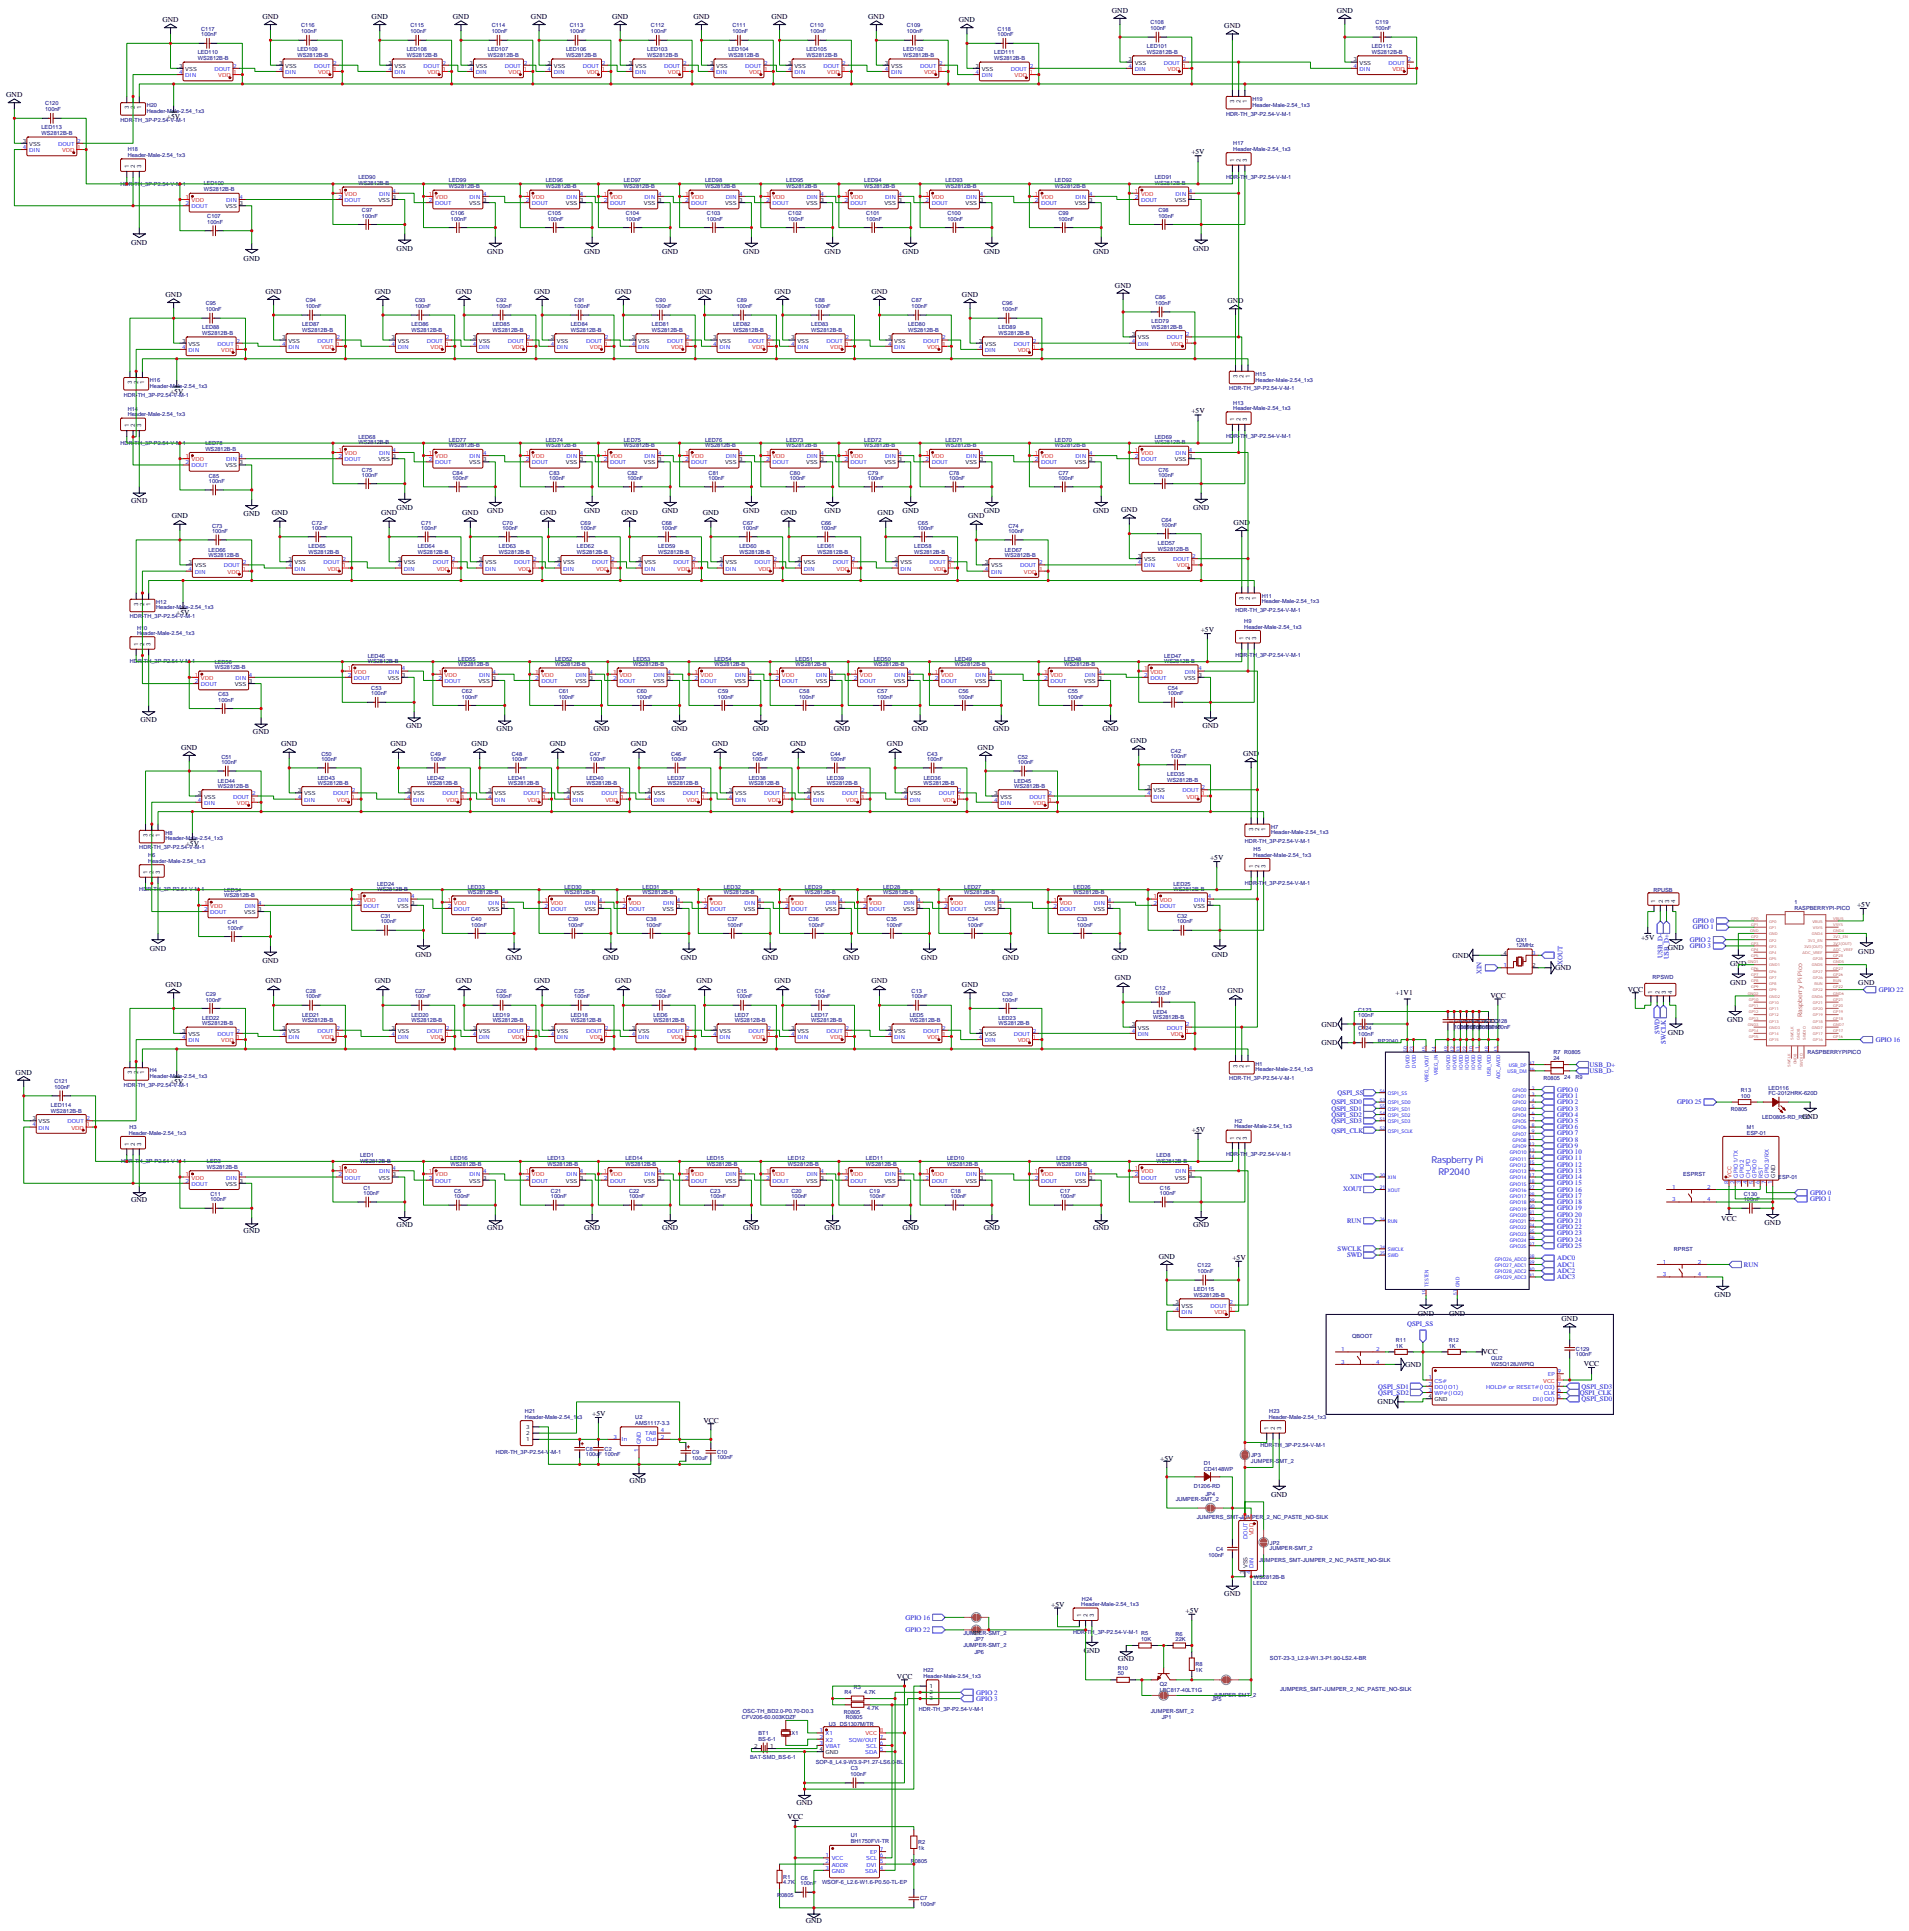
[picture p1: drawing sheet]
<svg xmlns="http://www.w3.org/2000/svg" width="1078mm" height="1091mm" viewBox="0 0 1078 1091" stroke-linecap="round" stroke-linejoin="round" font-family="sans-serif">
<defs><g id="words">
<g font-size="5.3" fill="#00f">
<text x="808" y="657">Raspberry Pi</text>
<text x="812" y="664">RP2040</text>
</g>
<g font-size="4.2">
<text x="148" y="11">GND</text>
<text x="210" y="11">GND</text>
<text x="256" y="11">GND</text>
<text x="300" y="11">GND</text>
<text x="346" y="11">GND</text>
<text x="392" y="11">GND</text>
<text x="436" y="11">GND</text>
<text x="490" y="11">GND</text>
<text x="628" y="7">GND</text>
<text x="755" y="7">GND</text>
<text x="92" y="12">GND</text>
<text x="542" y="12">GND</text>
<text x="691" y="16">GND</text>
<text x="4" y="55">GND</text>
<text x="94" y="67">+5V</text>
<text x="673" y="87">+5V</text>
<text x="74" y="138">GND</text>
<text x="224" y="142">GND</text>
<text x="275" y="144">GND</text>
<text x="330" y="144">GND</text>
<text x="374" y="144">GND</text>
<text x="420" y="144">GND</text>
<text x="466" y="144">GND</text>
<text x="510" y="144">GND</text>
<text x="556" y="144">GND</text>
<text x="617" y="144">GND</text>
<text x="674" y="142">GND</text>
<text x="138" y="147">GND</text>
<text x="93" y="168">GND</text>
<text x="150" y="166">GND</text>
<text x="212" y="166">GND</text>
<text x="258" y="166">GND</text>
<text x="302" y="166">GND</text>
<text x="347" y="166">GND</text>
<text x="393" y="166">GND</text>
<text x="437" y="166">GND</text>
<text x="492" y="166">GND</text>
<text x="543" y="168">GND</text>
<text x="630" y="162">GND</text>
<text x="693" y="171">GND</text>
<text x="96" y="223">+5V</text>
<text x="673" y="233">+5V</text>
<text x="74" y="284">GND</text>
<text x="224" y="288">GND</text>
<text x="674" y="288">GND</text>
<text x="97" y="293">GND</text>
<text x="138" y="291">GND</text>
<text x="153" y="291">GND</text>
<text x="215" y="291">GND</text>
<text x="261" y="291">GND</text>
<text x="275" y="290">GND</text>
<text x="305" y="291">GND</text>
<text x="330" y="290">GND</text>
<text x="351" y="291">GND</text>
<text x="374" y="290">GND</text>
<text x="397" y="291">GND</text>
<text x="420" y="290">GND</text>
<text x="441" y="291">GND</text>
<text x="466" y="290">GND</text>
<text x="496" y="291">GND</text>
<text x="510" y="290">GND</text>
<text x="547" y="293">GND</text>
<text x="556" y="290">GND</text>
<text x="617" y="290">GND</text>
<text x="633" y="289">GND</text>
<text x="697" y="296">GND</text>
<text x="100" y="347">+5V</text>
<text x="678" y="357">+5V</text>
<text x="79" y="408">GND</text>
<text x="229" y="411">GND</text>
<text x="280" y="413">GND</text>
<text x="335" y="413">GND</text>
<text x="379" y="413">GND</text>
<text x="425" y="413">GND</text>
<text x="471" y="413">GND</text>
<text x="515" y="413">GND</text>
<text x="561" y="413">GND</text>
<text x="623" y="413">GND</text>
<text x="679" y="411">GND</text>
<text x="143" y="415">GND</text>
<text x="639" y="420">GND</text>
<text x="102" y="423">GND</text>
<text x="159" y="422">GND</text>
<text x="220" y="422">GND</text>
<text x="266" y="422">GND</text>
<text x="310" y="422">GND</text>
<text x="356" y="422">GND</text>
<text x="402" y="422">GND</text>
<text x="446" y="422">GND</text>
<text x="501" y="422">GND</text>
<text x="552" y="423">GND</text>
<text x="702" y="427">GND</text>
<text x="105" y="478">+5V</text>
<text x="683" y="486">+5V</text>
<text x="1049" y="512">+5V</text>
<text x="927" y="531">+5V</text>
<text x="85" y="537">GND</text>
<text x="942" y="537">GND</text>
<text x="1050" y="539">GND</text>
<text x="148" y="544">GND</text>
<text x="235" y="540">GND</text>
<text x="286" y="542">GND</text>
<text x="340" y="542">GND</text>
<text x="385" y="542">GND</text>
<text x="430" y="542">GND</text>
<text x="476" y="542">GND</text>
<text x="520" y="542">GND</text>
<text x="566" y="542">GND</text>
<text x="628" y="542">GND</text>
<text x="684" y="540">GND</text>
<text x="820" y="541">GND</text>
<text x="977" y="546">GND</text>
<text x="878" y="548">GND</text>
<text x="93" y="557">GND</text>
<text x="150" y="555">GND</text>
<text x="212" y="555">GND</text>
<text x="258" y="555">GND</text>
<text x="302" y="555">GND</text>
<text x="347" y="555">GND</text>
<text x="393" y="555">GND</text>
<text x="437" y="555">GND</text>
<text x="492" y="555">GND</text>
<text x="543" y="557">GND</text>
<text x="630" y="554">GND</text>
<text x="977" y="556">GND</text>
<text x="1050" y="556">GND</text>
<text x="693" y="561">GND</text>
<text x="788" y="562">+1V1</text>
<text x="842" y="564">VCC</text>
<text x="919" y="560">VCC</text>
<text x="746" y="580">GND</text>
<text x="975" y="577">GND</text>
<text x="942" y="584">GND</text>
<text x="746" y="590">GND</text>
<text x="9" y="607">GND</text>
<text x="96" y="612">+5V</text>
<text x="1018" y="632">GND</text>
<text x="673" y="639">+5V</text>
<text x="74" y="679">GND</text>
<text x="972" y="690">VCC</text>
<text x="224" y="693">GND</text>
<text x="275" y="695">GND</text>
<text x="330" y="695">GND</text>
<text x="374" y="695">GND</text>
<text x="420" y="695">GND</text>
<text x="466" y="695">GND</text>
<text x="510" y="695">GND</text>
<text x="556" y="695">GND</text>
<text x="617" y="695">GND</text>
<text x="674" y="693">GND</text>
<text x="997" y="692">GND</text>
<text x="138" y="697">GND</text>
<text x="654" y="711">GND</text>
<text x="696" y="712">+5V</text>
<text x="968" y="733">GND</text>
<text x="801" y="743">GND</text>
<text x="818" y="743">GND</text>
<text x="882" y="746">GND</text>
<text x="837" y="765">VCC</text>
<text x="794" y="772">GND</text>
<text x="895" y="771">VCC</text>
<text x="778" y="793">GND</text>
<text x="334" y="800">+5V</text>
<text x="397" y="803">VCC</text>
<text x="655" y="825">+5V</text>
<text x="356" y="838">GND</text>
<text x="718" y="846">GND</text>
<text x="691" y="901">GND</text>
<text x="594" y="907">+5V</text>
<text x="670" y="911">+5V</text>
<text x="612" y="934">GND</text>
<text x="631" y="938">GND</text>
<text x="507" y="948">VCC</text>
<text x="450" y="1019">GND</text>
<text x="445" y="1027">VCC</text>
<text x="455" y="1086">GND</text>
</g>
<g font-size="3.9" fill="#00f">
<text x="956" y="521">GPIO 0</text>
<text x="956" y="525">GPIO 1</text>
<text x="954" y="532">GPIO 2</text>
<text x="954" y="536">GPIO 3</text>
<text x="882" y="545" transform="rotate(-90 882 545)">XOUT</text>
<text x="939" y="541" transform="rotate(-90 939 541)">USB_D-</text>
<text x="942" y="542" transform="rotate(-90 942 542)">USB_D+</text>
<text x="837" y="550" transform="rotate(-90 837 550)">XIN</text>
<text x="1061" y="560">GPIO 22</text>
<text x="937" y="584" transform="rotate(-90 937 584)">SWD</text>
<text x="941" y="589" transform="rotate(-90 941 589)">SWCLK</text>
<text x="1059" y="588">GPIO 16</text>
<text x="898" y="603">USB_D+</text>
<text x="898" y="606">USB_D-</text>
<text x="879" y="617">GPIO 0</text>
<text x="752" y="624">QSPI_SD0</text>
<text x="755" y="618">QSPI_SS</text>
<text x="879" y="620">GPIO 1</text>
<text x="879" y="624">GPIO 2</text>
<text x="947" y="624">GPIO 25</text>
<text x="752" y="627">QSPI_SD1</text>
<text x="879" y="627">GPIO 3</text>
<text x="752" y="631">QSPI_SD2</text>
<text x="752" y="634">QSPI_SD3</text>
<text x="879" y="631">GPIO 4</text>
<text x="879" y="634">GPIO 5</text>
<text x="752" y="640">QSPI_CLK</text>
<text x="879" y="638">GPIO 6</text>
<text x="879" y="641">GPIO 7</text>
<text x="879" y="645">GPIO 8</text>
<text x="879" y="648">GPIO 9</text>
<text x="879" y="652">GPIO 10</text>
<text x="879" y="655">GPIO 11</text>
<text x="879" y="659">GPIO 12</text>
<text x="879" y="662">GPIO 13</text>
<text x="763" y="666">XIN</text>
<text x="879" y="666">GPIO 14</text>
<text x="879" y="670">GPIO 15</text>
<text x="759" y="673">XOUT</text>
<text x="879" y="673">GPIO 16</text>
<text x="879" y="677">GPIO 17</text>
<text x="1022" y="675">GPIO 0</text>
<text x="879" y="680">GPIO 18</text>
<text x="879" y="684">GPIO 19</text>
<text x="1022" y="678">GPIO 1</text>
<text x="879" y="687">GPIO 20</text>
<text x="761" y="691">RUN</text>
<text x="879" y="691">GPIO 21</text>
<text x="879" y="694">GPIO 22</text>
<text x="879" y="698">GPIO 23</text>
<text x="879" y="701">GPIO 24</text>
<text x="755" y="707">SWCLK</text>
<text x="879" y="705">GPIO 25</text>
<text x="761" y="710">SWD</text>
<text x="879" y="712">ADC0</text>
<text x="879" y="715">ADC1</text>
<text x="879" y="719">ADC2</text>
<text x="985" y="715">RUN</text>
<text x="879" y="722">ADC3</text>
<text x="795" y="749">QSPI_SS</text>
<text x="778" y="784">QSPI_SD1</text>
<text x="893" y="784">QSPI_SD3</text>
<text x="778" y="788">QSPI_SD2</text>
<text x="892" y="788">QSPI_CLK</text>
<text x="893" y="791">QSPI_SD0</text>
<text x="511" y="915">GPIO 16</text>
<text x="511" y="922">GPIO 22</text>
<text x="551" y="957">GPIO 2</text>
<text x="551" y="961">GPIO 3</text>
</g>
<text font-size="3.5" fill="#a54b4b" x="1018" y="575" transform="rotate(-90 1018 575)">Raspberry Pi Pico</text>
<g font-size="3.2" fill="#000080">
<text x="114" y="17">C117</text>
<text x="170" y="15">C116</text>
<text x="232" y="15">C115</text>
<text x="278" y="15">C114</text>
<text x="322" y="15">C113</text>
<text x="368" y="15">C112</text>
<text x="414" y="15">C111</text>
<text x="458" y="15">C110</text>
<text x="512" y="15">C109</text>
<text x="563" y="17">C118</text>
<text x="650" y="17">100nF</text>
<text x="650" y="14">C108</text>
<text x="777" y="17">100nF</text>
<text x="777" y="14">C119</text>
<text x="114" y="21">100nF</text>
<text x="170" y="19">100nF</text>
<text x="232" y="19">100nF</text>
<text x="278" y="19">100nF</text>
<text x="322" y="19">100nF</text>
<text x="368" y="19">100nF</text>
<text x="414" y="19">100nF</text>
<text x="458" y="19">100nF</text>
<text x="512" y="19">100nF</text>
<text x="563" y="21">100nF</text>
<text x="168" y="29">LED109</text>
<text x="230" y="29">LED108</text>
<text x="276" y="29">LED107</text>
<text x="320" y="29">LED106</text>
<text x="366" y="29">LED103</text>
<text x="411" y="29">LED104</text>
<text x="455" y="29">LED105</text>
<text x="510" y="29">LED102</text>
<text x="648" y="27">LED101</text>
<text x="775" y="27">LED112</text>
<text x="112" y="34">WS2812B-B</text>
<text x="112" y="31">LED110</text>
<text x="168" y="32">WS2812B-B</text>
<text x="230" y="32">WS2812B-B</text>
<text x="276" y="32">WS2812B-B</text>
<text x="320" y="32">WS2812B-B</text>
<text x="366" y="32">WS2812B-B</text>
<text x="411" y="32">WS2812B-B</text>
<text x="455" y="32">WS2812B-B</text>
<text x="510" y="32">WS2812B-B</text>
<text x="562" y="34">WS2812B-B</text>
<text x="562" y="31">LED111</text>
<text x="648" y="30">WS2812B-B</text>
<text x="775" y="30">WS2812B-B</text>
<text x="25" y="60">C120</text>
<text x="707" y="57">H19</text>
<text x="25" y="63">100nF</text>
<text x="83" y="64">Header-Male-2.54_1x3</text>
<text x="83" y="61">H20</text>
<text x="693" y="65">HDR-TH_3P-P2.54-V-M-1</text>
<text x="707" y="60">Header-Male-2.54_1x3</text>
<text x="68" y="69">HDR-TH_3P-P2.54-V-M-1</text>
<text x="23" y="76">WS2812B-B</text>
<text x="23" y="73">LED113</text>
<text x="697" y="82">H17</text>
<text x="72" y="89">Header-Male-2.54_1x3</text>
<text x="72" y="85">H18</text>
<text x="697" y="85">Header-Male-2.54_1x3</text>
<text x="202" y="101">LED90</text>
<text x="652" y="101">LED91</text>
<text x="693" y="101">HDR-TH_3P-P2.54-V-M-1</text>
<text x="68" y="105">HDR-TH_3P-P2.54-V-M-1</text>
<text x="115" y="105">LED100</text>
<text x="202" y="105">WS2812B-B</text>
<text x="254" y="106">WS2812B-B</text>
<text x="254" y="103">LED99</text>
<text x="308" y="106">WS2812B-B</text>
<text x="308" y="103">LED96</text>
<text x="352" y="106">WS2812B-B</text>
<text x="352" y="103">LED97</text>
<text x="398" y="106">WS2812B-B</text>
<text x="398" y="103">LED98</text>
<text x="444" y="106">WS2812B-B</text>
<text x="444" y="103">LED95</text>
<text x="488" y="106">WS2812B-B</text>
<text x="488" y="103">LED94</text>
<text x="534" y="106">WS2812B-B</text>
<text x="534" y="103">LED93</text>
<text x="596" y="106">WS2812B-B</text>
<text x="596" y="103">LED92</text>
<text x="652" y="105">WS2812B-B</text>
<text x="115" y="108">WS2812B-B</text>
<text x="204" y="120">C97</text>
<text x="654" y="120">C98</text>
<text x="117" y="123">C107</text>
<text x="204" y="123">100nF</text>
<text x="255" y="125">100nF</text>
<text x="255" y="121">C106</text>
<text x="309" y="125">100nF</text>
<text x="309" y="121">C105</text>
<text x="353" y="125">100nF</text>
<text x="353" y="121">C104</text>
<text x="399" y="125">100nF</text>
<text x="399" y="121">C103</text>
<text x="445" y="125">100nF</text>
<text x="445" y="121">C102</text>
<text x="489" y="125">100nF</text>
<text x="489" y="121">C101</text>
<text x="535" y="125">100nF</text>
<text x="535" y="121">C100</text>
<text x="598" y="125">100nF</text>
<text x="598" y="121">C99</text>
<text x="654" y="123">100nF</text>
<text x="117" y="126">100nF</text>
<text x="116" y="172">C95</text>
<text x="173" y="171">C94</text>
<text x="234" y="171">C93</text>
<text x="280" y="171">C92</text>
<text x="324" y="171">C91</text>
<text x="370" y="171">C90</text>
<text x="416" y="171">C89</text>
<text x="460" y="171">C88</text>
<text x="515" y="171">C87</text>
<text x="566" y="172">C96</text>
<text x="652" y="172">100nF</text>
<text x="652" y="169">C86</text>
<text x="116" y="176">100nF</text>
<text x="173" y="174">100nF</text>
<text x="234" y="174">100nF</text>
<text x="280" y="174">100nF</text>
<text x="324" y="174">100nF</text>
<text x="370" y="174">100nF</text>
<text x="416" y="174">100nF</text>
<text x="460" y="174">100nF</text>
<text x="515" y="174">100nF</text>
<text x="566" y="176">100nF</text>
<text x="114" y="186">LED88</text>
<text x="171" y="184">LED87</text>
<text x="232" y="184">LED86</text>
<text x="278" y="184">LED85</text>
<text x="322" y="184">LED84</text>
<text x="368" y="184">LED81</text>
<text x="414" y="184">LED82</text>
<text x="458" y="184">LED83</text>
<text x="513" y="184">LED80</text>
<text x="564" y="186">LED89</text>
<text x="650" y="186">WS2812B-B</text>
<text x="650" y="182">LED79</text>
<text x="114" y="189">WS2812B-B</text>
<text x="171" y="187">WS2812B-B</text>
<text x="232" y="187">WS2812B-B</text>
<text x="278" y="187">WS2812B-B</text>
<text x="322" y="187">WS2812B-B</text>
<text x="368" y="187">WS2812B-B</text>
<text x="414" y="187">WS2812B-B</text>
<text x="458" y="187">WS2812B-B</text>
<text x="513" y="187">WS2812B-B</text>
<text x="564" y="189">WS2812B-B</text>
<text x="85" y="216">H16</text>
<text x="709" y="216">Header-Male-2.54_1x3</text>
<text x="709" y="212">H15</text>
<text x="85" y="219">Header-Male-2.54_1x3</text>
<text x="694" y="221">HDR-TH_3P-P2.54-V-M-1</text>
<text x="70" y="224">HDR-TH_3P-P2.54-V-M-1</text>
<text x="72" y="232">H14</text>
<text x="697" y="232">Header-Male-2.54_1x3</text>
<text x="697" y="229">H13</text>
<text x="72" y="235">Header-Male-2.54_1x3</text>
<text x="68" y="251">HDR-TH_3P-P2.54-V-M-1</text>
<text x="116" y="252">LED78</text>
<text x="202" y="251">WS2812B-B</text>
<text x="202" y="248">LED68</text>
<text x="254" y="250">LED77</text>
<text x="308" y="250">LED74</text>
<text x="352" y="250">LED75</text>
<text x="398" y="250">LED76</text>
<text x="444" y="250">LED73</text>
<text x="488" y="250">LED72</text>
<text x="534" y="250">LED71</text>
<text x="596" y="250">LED70</text>
<text x="652" y="251">WS2812B-B</text>
<text x="652" y="248">LED69</text>
<text x="693" y="248">HDR-TH_3P-P2.54-V-M-1</text>
<text x="116" y="254">WS2812B-B</text>
<text x="254" y="253">WS2812B-B</text>
<text x="308" y="253">WS2812B-B</text>
<text x="352" y="253">WS2812B-B</text>
<text x="398" y="253">WS2812B-B</text>
<text x="444" y="253">WS2812B-B</text>
<text x="488" y="253">WS2812B-B</text>
<text x="534" y="253">WS2812B-B</text>
<text x="596" y="253">WS2812B-B</text>
<text x="118" y="270">C85</text>
<text x="204" y="269">100nF</text>
<text x="204" y="266">C75</text>
<text x="256" y="268">C84</text>
<text x="310" y="268">C83</text>
<text x="354" y="268">C82</text>
<text x="400" y="268">C81</text>
<text x="446" y="268">C80</text>
<text x="490" y="268">C79</text>
<text x="536" y="268">C78</text>
<text x="598" y="268">C77</text>
<text x="654" y="269">100nF</text>
<text x="654" y="266">C76</text>
<text x="118" y="273">100nF</text>
<text x="256" y="271">100nF</text>
<text x="310" y="271">100nF</text>
<text x="354" y="271">100nF</text>
<text x="400" y="271">100nF</text>
<text x="446" y="271">100nF</text>
<text x="490" y="271">100nF</text>
<text x="536" y="271">100nF</text>
<text x="598" y="271">100nF</text>
<text x="120" y="298">C73</text>
<text x="176" y="299">100nF</text>
<text x="176" y="296">C72</text>
<text x="238" y="299">100nF</text>
<text x="238" y="296">C71</text>
<text x="284" y="299">100nF</text>
<text x="284" y="296">C70</text>
<text x="328" y="299">100nF</text>
<text x="328" y="296">C69</text>
<text x="374" y="299">100nF</text>
<text x="374" y="296">C68</text>
<text x="420" y="299">100nF</text>
<text x="420" y="296">C67</text>
<text x="464" y="299">100nF</text>
<text x="464" y="296">C66</text>
<text x="518" y="299">100nF</text>
<text x="518" y="296">C65</text>
<text x="570" y="298">C74</text>
<text x="656" y="298">100nF</text>
<text x="656" y="295">C64</text>
<text x="120" y="301">100nF</text>
<text x="570" y="301">100nF</text>
<text x="118" y="311">LED66</text>
<text x="174" y="310">LED65</text>
<text x="236" y="310">LED64</text>
<text x="282" y="310">LED63</text>
<text x="326" y="310">LED62</text>
<text x="372" y="310">LED59</text>
<text x="418" y="310">LED60</text>
<text x="462" y="310">LED61</text>
<text x="516" y="310">LED58</text>
<text x="568" y="311">LED67</text>
<text x="654" y="311">WS2812B-B</text>
<text x="654" y="308">LED57</text>
<text x="118" y="314">WS2812B-B</text>
<text x="174" y="313">WS2812B-B</text>
<text x="236" y="313">WS2812B-B</text>
<text x="282" y="313">WS2812B-B</text>
<text x="326" y="313">WS2812B-B</text>
<text x="372" y="313">WS2812B-B</text>
<text x="418" y="313">WS2812B-B</text>
<text x="462" y="313">WS2812B-B</text>
<text x="516" y="313">WS2812B-B</text>
<text x="568" y="314">WS2812B-B</text>
<text x="88" y="341">H12</text>
<text x="713" y="341">Header-Male-2.54_1x3</text>
<text x="713" y="338">H11</text>
<text x="88" y="344">Header-Male-2.54_1x3</text>
<text x="698" y="346">HDR-TH_3P-P2.54-V-M-1</text>
<text x="73" y="349">HDR-TH_3P-P2.54-V-M-1</text>
<text x="703" y="352">H9</text>
<text x="77" y="359">Header-Male-2.54_1x3</text>
<text x="77" y="356">H10</text>
<text x="703" y="355">Header-Male-2.54_1x3</text>
<text x="208" y="371">LED46</text>
<text x="657" y="371">LED47</text>
<text x="698" y="371">HDR-TH_3P-P2.54-V-M-1</text>
<text x="73" y="375">HDR-TH_3P-P2.54-V-M-1</text>
<text x="121" y="378">WS2812B-B</text>
<text x="121" y="375">LED56</text>
<text x="208" y="374">WS2812B-B</text>
<text x="259" y="376">WS2812B-B</text>
<text x="259" y="373">LED55</text>
<text x="314" y="376">WS2812B-B</text>
<text x="314" y="373">LED52</text>
<text x="358" y="376">WS2812B-B</text>
<text x="358" y="373">LED53</text>
<text x="403" y="376">WS2812B-B</text>
<text x="403" y="373">LED54</text>
<text x="449" y="376">WS2812B-B</text>
<text x="449" y="373">LED51</text>
<text x="493" y="376">WS2812B-B</text>
<text x="493" y="373">LED50</text>
<text x="539" y="376">WS2812B-B</text>
<text x="539" y="373">LED49</text>
<text x="601" y="376">WS2812B-B</text>
<text x="601" y="373">LED48</text>
<text x="657" y="374">WS2812B-B</text>
<text x="210" y="390">C53</text>
<text x="660" y="390">C54</text>
<text x="123" y="393">C63</text>
<text x="210" y="393">100nF</text>
<text x="261" y="395">100nF</text>
<text x="261" y="392">C62</text>
<text x="316" y="395">100nF</text>
<text x="316" y="392">C61</text>
<text x="360" y="395">100nF</text>
<text x="360" y="392">C60</text>
<text x="405" y="395">100nF</text>
<text x="406" y="392">C59</text>
<text x="451" y="395">100nF</text>
<text x="451" y="392">C58</text>
<text x="495" y="395">100nF</text>
<text x="495" y="392">C57</text>
<text x="541" y="395">100nF</text>
<text x="541" y="392">C56</text>
<text x="603" y="395">100nF</text>
<text x="603" y="392">C55</text>
<text x="659" y="393">100nF</text>
<text x="123" y="396">100nF</text>
<text x="661" y="425">C42</text>
<text x="125" y="432">100nF</text>
<text x="125" y="429">C51</text>
<text x="181" y="430">100nF</text>
<text x="181" y="427">C50</text>
<text x="243" y="430">100nF</text>
<text x="243" y="427">C49</text>
<text x="289" y="430">100nF</text>
<text x="289" y="427">C48</text>
<text x="333" y="430">100nF</text>
<text x="333" y="427">C47</text>
<text x="379" y="430">100nF</text>
<text x="379" y="427">C46</text>
<text x="425" y="430">100nF</text>
<text x="425" y="427">C45</text>
<text x="469" y="430">100nF</text>
<text x="469" y="427">C44</text>
<text x="524" y="430">100nF</text>
<text x="524" y="427">C43</text>
<text x="575" y="432">100nF</text>
<text x="575" y="429">C52</text>
<text x="661" y="428">100nF</text>
<text x="123" y="442">LED44</text>
<text x="179" y="443">WS2812B-B</text>
<text x="179" y="440">LED43</text>
<text x="241" y="443">WS2812B-B</text>
<text x="241" y="440">LED42</text>
<text x="287" y="443">WS2812B-B</text>
<text x="287" y="440">LED41</text>
<text x="331" y="443">WS2812B-B</text>
<text x="331" y="440">LED40</text>
<text x="377" y="443">WS2812B-B</text>
<text x="377" y="440">LED37</text>
<text x="423" y="443">WS2812B-B</text>
<text x="423" y="440">LED38</text>
<text x="467" y="443">WS2812B-B</text>
<text x="467" y="440">LED39</text>
<text x="522" y="443">WS2812B-B</text>
<text x="522" y="440">LED36</text>
<text x="573" y="442">LED45</text>
<text x="659" y="441">WS2812B-B</text>
<text x="659" y="438">LED35</text>
<text x="123" y="445">WS2812B-B</text>
<text x="573" y="445">WS2812B-B</text>
<text x="93" y="472">H8</text>
<text x="718" y="471">Header-Male-2.54_1x3</text>
<text x="718" y="468">H7</text>
<text x="79" y="480">HDR-TH_3P-P2.54-V-M-1</text>
<text x="93" y="475">Header-Male-2.54_1x3</text>
<text x="703" y="476">HDR-TH_3P-P2.54-V-M-1</text>
<text x="84" y="484">H6</text>
<text x="708" y="484">Header-Male-2.54_1x3</text>
<text x="708" y="481">H5</text>
<text x="84" y="487">Header-Male-2.54_1x3</text>
<text x="79" y="503">HDR-TH_3P-P2.54-V-M-1</text>
<text x="127" y="504">LED34</text>
<text x="213" y="503">WS2812B-B</text>
<text x="213" y="500">LED24</text>
<text x="264" y="502">LED33</text>
<text x="319" y="502">LED30</text>
<text x="363" y="502">LED31</text>
<text x="409" y="502">LED32</text>
<text x="455" y="502">LED29</text>
<text x="499" y="502">LED28</text>
<text x="545" y="502">LED27</text>
<text x="606" y="502">LED26</text>
<text x="663" y="503">WS2812B-B</text>
<text x="663" y="500">LED25</text>
<text x="703" y="500">HDR-TH_3P-P2.54-V-M-1</text>
<text x="934" y="504">RPUSB</text>
<text x="127" y="507">WS2812B-B</text>
<text x="264" y="505">WS2812B-B</text>
<text x="319" y="505">WS2812B-B</text>
<text x="363" y="505">WS2812B-B</text>
<text x="409" y="505">WS2812B-B</text>
<text x="455" y="505">WS2812B-B</text>
<text x="499" y="505">WS2812B-B</text>
<text x="545" y="505">WS2812B-B</text>
<text x="606" y="505">WS2812B-B</text>
<text x="1013" y="514">RASPBERRYPI-PICO</text>
<text x="1013" y="511">1</text>
<text x="215" y="522">100nF</text>
<text x="215" y="518">C31</text>
<text x="266" y="520">C40</text>
<text x="321" y="520">C39</text>
<text x="365" y="520">C38</text>
<text x="411" y="520">C37</text>
<text x="457" y="520">C36</text>
<text x="501" y="520">C35</text>
<text x="547" y="520">C34</text>
<text x="608" y="520">C33</text>
<text x="665" y="522">100nF</text>
<text x="665" y="518">C32</text>
<text x="129" y="525">100nF</text>
<text x="129" y="522">C41</text>
<text x="266" y="523">100nF</text>
<text x="321" y="523">100nF</text>
<text x="365" y="523">100nF</text>
<text x="411" y="523">100nF</text>
<text x="457" y="523">100nF</text>
<text x="501" y="523">100nF</text>
<text x="547" y="523">100nF</text>
<text x="608" y="523">100nF</text>
<text x="856" y="532">QX1</text>
<text x="856" y="535">12MHz</text>
<text x="933" y="553">RPSWD</text>
<text x="116" y="563">C29</text>
<text x="173" y="564">100nF</text>
<text x="173" y="561">C28</text>
<text x="234" y="564">100nF</text>
<text x="234" y="561">C27</text>
<text x="280" y="564">100nF</text>
<text x="280" y="561">C26</text>
<text x="324" y="564">100nF</text>
<text x="324" y="561">C25</text>
<text x="370" y="564">100nF</text>
<text x="370" y="561">C24</text>
<text x="416" y="564">100nF</text>
<text x="416" y="561">C15</text>
<text x="460" y="564">100nF</text>
<text x="460" y="561">C14</text>
<text x="515" y="564">100nF</text>
<text x="515" y="561">C13</text>
<text x="566" y="563">C30</text>
<text x="652" y="562">100nF</text>
<text x="652" y="559">C12</text>
<text x="116" y="566">100nF</text>
<text x="566" y="566">100nF</text>
<text x="114" y="576">LED22</text>
<text x="171" y="574">LED21</text>
<text x="232" y="574">LED20</text>
<text x="278" y="574">LED19</text>
<text x="322" y="574">LED18</text>
<text x="369" y="574">LED6</text>
<text x="415" y="574">LED7</text>
<text x="458" y="574">LED17</text>
<text x="514" y="574">LED5</text>
<text x="564" y="576">LED23</text>
<text x="651" y="576">WS2812B-B</text>
<text x="651" y="572">LED4</text>
<text x="767" y="574">100nF</text>
<text x="767" y="571">C123</text>
<text x="114" y="579">WS2812B-B</text>
<text x="171" y="577">WS2812B-B</text>
<text x="232" y="577">WS2812B-B</text>
<text x="278" y="577">WS2812B-B</text>
<text x="322" y="577">WS2812B-B</text>
<text x="369" y="577">WS2812B-B</text>
<text x="415" y="577">WS2812B-B</text>
<text x="458" y="577">WS2812B-B</text>
<text x="514" y="577">WS2812B-B</text>
<text x="564" y="579">WS2812B-B</text>
<text x="767" y="582">C124</text>
<text x="821" y="581">100nF</text>
<text x="821" y="578">C125C126C127 C128</text>
<text x="825" y="581">100nF</text>
<text x="825" y="578">C131C132C133</text>
<text x="828" y="581">100nF 100nF</text>
<text x="832" y="581">100nF</text>
<text x="835" y="581">100nF100nF</text>
<text x="767" y="585">100nF</text>
<text x="778" y="589">RP2040</text>
<text x="877" y="598">24</text>
<text x="877" y="595">R7 R0805</text>
<text x="1021" y="595">RASPBERRYPIPICO</text>
<text x="85" y="606">H4</text>
<text x="709" y="605">Header-Male-2.54_1x3</text>
<text x="709" y="602">H1</text>
<text x="31" y="612">C121</text>
<text x="85" y="609">Header-Male-2.54_1x3</text>
<text x="694" y="610">HDR-TH_3P-P2.54-V-M-1</text>
<text x="872" y="610">R0805</text>
<text x="883" y="609">24</text>
<text x="890" y="609">R9</text>
<text x="31" y="615">100nF</text>
<text x="70" y="614">HDR-TH_3P-P2.54-V-M-1</text>
<text x="983" y="617">R13</text>
<text x="999" y="615">LED116</text>
<text x="983" y="620">100</text>
<text x="999" y="619">FC-2012HRK-620D</text>
<text x="29" y="628">WS2812B-B</text>
<text x="29" y="625">LED114</text>
<text x="978" y="627">R0805</text>
<text x="697" y="634">H2</text>
<text x="995" y="632">LED0805-RD_RED</text>
<text x="73" y="641">Header-Male-2.54_1x3</text>
<text x="73" y="638">H3</text>
<text x="697" y="637">Header-Male-2.54_1x3</text>
<text x="987" y="641">ESP-01</text>
<text x="987" y="638">M1</text>
<text x="203" y="654">LED1</text>
<text x="653" y="654">LED8</text>
<text x="693" y="653">HDR-TH_3P-P2.54-V-M-1</text>
<text x="68" y="657">HDR-TH_3P-P2.54-V-M-1</text>
<text x="117" y="657">LED3</text>
<text x="203" y="657">WS2812B-B</text>
<text x="254" y="658">WS2812B-B</text>
<text x="254" y="655">LED16</text>
<text x="309" y="658">WS2812B-B</text>
<text x="309" y="655">LED13</text>
<text x="353" y="658">WS2812B-B</text>
<text x="353" y="655">LED14</text>
<text x="399" y="658">WS2812B-B</text>
<text x="399" y="655">LED15</text>
<text x="445" y="658">WS2812B-B</text>
<text x="445" y="655">LED12</text>
<text x="489" y="658">WS2812B-B</text>
<text x="489" y="655">LED11</text>
<text x="535" y="658">WS2812B-B</text>
<text x="535" y="655">LED10</text>
<text x="597" y="658">WS2812B-B</text>
<text x="597" y="655">LED9</text>
<text x="653" y="657">WS2812B-B</text>
<text x="117" y="660">WS2812B-B</text>
<text x="951" y="664">ESPRST</text>
<text x="1004" y="666">ESP-01</text>
<text x="205" y="672">C1</text>
<text x="655" y="672">C16</text>
<text x="119" y="675">C11</text>
<text x="205" y="675">100nF</text>
<text x="256" y="677">100nF</text>
<text x="256" y="674">C5</text>
<text x="311" y="677">100nF</text>
<text x="311" y="674">C21</text>
<text x="355" y="677">100nF</text>
<text x="355" y="674">C22</text>
<text x="401" y="677">100nF</text>
<text x="401" y="674">C23</text>
<text x="447" y="677">100nF</text>
<text x="447" y="674">C20</text>
<text x="491" y="677">100nF</text>
<text x="491" y="674">C19</text>
<text x="537" y="677">100nF</text>
<text x="537" y="674">C18</text>
<text x="599" y="677">100nF</text>
<text x="599" y="674">C17</text>
<text x="655" y="675">100nF</text>
<text x="985" y="675">C130</text>
<text x="119" y="679">100nF</text>
<text x="985" y="679">100nF</text>
<text x="945" y="706">RPRST</text>
<text x="676" y="719">100nF</text>
<text x="676" y="716">C122</text>
<text x="674" y="729">LED115</text>
<text x="674" y="733">WS2812B-B</text>
<text x="764" y="756">QBOOT</text>
<text x="788" y="761">1K</text>
<text x="788" y="758">R11</text>
<text x="818" y="761">1K</text>
<text x="818" y="758">R12</text>
<text x="890" y="766">100nF</text>
<text x="890" y="763">C129</text>
<text x="842" y="771">W25Q128JWPIQ</text>
<text x="842" y="768">QU2</text>
<text x="296" y="801">Header-Male-2.54_1x3</text>
<text x="296" y="798">H21</text>
<text x="359" y="802">U2</text>
<text x="717" y="801">Header-Male-2.54_1x3</text>
<text x="717" y="798">H23</text>
<text x="359" y="805">AMS1117-3.3</text>
<text x="280" y="821">HDR-TH_3P-P2.54-V-M-1</text>
<text x="331" y="819">C8</text>
<text x="341" y="819">C2</text>
<text x="391" y="821">C9</text>
<text x="405" y="821">C10</text>
<text x="712" y="817">HDR-TH_3P-P2.54-V-M-1</text>
<text x="331" y="823">100uF 100nF</text>
<text x="391" y="824">100uF</text>
<text x="405" y="824">100nF</text>
<text x="680" y="827">D1</text>
<text x="706" y="826">JUMPER-SMT_2</text>
<text x="707" y="823">JP3</text>
<text x="680" y="831">CD4148WP</text>
<text x="674" y="840">D1206-RD</text>
<text x="681" y="845">JP4</text>
<text x="664" y="848">JUMPER-SMT_2</text>
<text x="676" y="858">JUMPERS_SMT-JUMPER_2_NC_PASTE_NO-SILK</text>
<text x="687" y="876">C4</text>
<text x="717" y="875">JUMPER-SMT_2</text>
<text x="717" y="872">JP2</text>
<text x="683" y="879">100nF</text>
<text x="711" y="882">JUMPERS_SMT-JUMPER_2_NC_PASTE_NO-SILK</text>
<text x="708" y="892">WS2812B-B</text>
<text x="708" y="895">LED2</text>
<text x="611" y="904">H24</text>
<text x="611" y="907">Header-Male-2.54_1x3</text>
<text x="544" y="923">JUMPER-SMT_2</text>
<text x="606" y="923">HDR-TH_3P-P2.54-V-M-1 R5</text>
<text x="664" y="924">R6</text>
<text x="550" y="927">JP7</text>
<text x="645" y="927">10K</text>
<text x="664" y="927">22K</text>
<text x="544" y="930">JUMPER-SMT_2</text>
<text x="550" y="934">JP6</text>
<text x="675" y="941">R8</text>
<text x="717" y="938">SOT-23-3_L2.9-W1.3-P1.90-LS2.4-BR</text>
<text x="522" y="948">Header-Male-2.54_1x3</text>
<text x="522" y="945">H22</text>
<text x="631" y="946">50</text>
<text x="631" y="943">R10</text>
<text x="675" y="944">1K</text>
<text x="482" y="954">R3</text>
<text x="655" y="952">Q2</text>
<text x="477" y="957">R4</text>
<text x="488" y="957">4.7K</text>
<text x="655" y="956">LBC817-40LT1G</text>
<text x="685" y="959">JUMPER-SMT_2</text>
<text x="723" y="955">JUMPERS_SMT-JUMPER_2_NC_PASTE_NO-SILK</text>
<text x="490" y="966">4.7K</text>
<text x="684" y="960">JP5</text>
<text x="419" y="971">CFV206-60.003KDZF</text>
<text x="420" y="968">OSC-TH_BD2.0-P0.70-D0.3</text>
<text x="477" y="968">R0805</text>
<text x="478" y="971">R0805</text>
<text x="519" y="967">HDR-TH_3P-P2.54-V-M-1</text>
<text x="650" y="968">JUMPER-SMT_2</text>
<text x="656" y="971">JP1</text>
<text x="468" y="975">U3 DS1307M/TR</text>
<text x="428" y="983">BS-6-1</text>
<text x="428" y="980">BT1</text>
<text x="447" y="980">X1</text>
<text x="424" y="994">BAT-SMD_BS-6-1</text>
<text x="461" y="996">SOP-8_L4.9-W3.9-P1.27-LS6.0-BL</text>
<text x="481" y="1000">C3</text>
<text x="480" y="1003">100nF</text>
<text x="480" y="1038">U1</text>
<text x="480" y="1041">BH1750FVI-TR</text>
<text x="519" y="1042">R2</text>
<text x="519" y="1045">1k</text>
<text x="514" y="1052">R0805</text>
<text x="442" y="1061">R1</text>
<text x="452" y="1062">C6</text>
<text x="442" y="1064">4.7K</text>
<text x="452" y="1065">100nF</text>
<text x="464" y="1064">WSOF-6_L2.6-W1.6-P0.50-TL-EP</text>
<text x="439" y="1071">R0805</text>
<text x="520" y="1073">C7</text>
<text x="520" y="1077">100nF</text>
</g>
<g font-size="3.2">
<text x="637" y="35">3</text>
<text x="764" y="35">3</text>
<text x="101" y="38">3</text>
<text x="105" y="40">VSS</text>
<text x="158" y="36">3</text>
<text x="161" y="38">VSS</text>
<text x="219" y="36">3</text>
<text x="223" y="38">VSS</text>
<text x="265" y="36">3</text>
<text x="269" y="38">VSS</text>
<text x="309" y="36">3</text>
<text x="313" y="38">VSS</text>
<text x="355" y="36">3</text>
<text x="359" y="38">VSS</text>
<text x="401" y="36">3</text>
<text x="405" y="38">VSS</text>
<text x="445" y="36">3</text>
<text x="449" y="38">VSS</text>
<text x="500" y="36">3</text>
<text x="503" y="38">VSS</text>
<text x="551" y="38">3</text>
<text x="554" y="40">VSS</text>
<text x="641" y="36">VSS</text>
<text x="768" y="36">VSS</text>
<text x="697" y="58" transform="rotate(-90 697 58)">3</text>
<text x="701" y="58" transform="rotate(-90 701 58)">2</text>
<text x="704" y="58" transform="rotate(-90 704 58)">1</text>
<text x="73" y="62" transform="rotate(-90 73 62)">3</text>
<text x="76" y="62" transform="rotate(-90 76 62)">2</text>
<text x="80" y="62" transform="rotate(-90 80 62)">1</text>
<text x="13" y="81">3</text>
<text x="16" y="82">VSS</text>
<text x="73" y="95" transform="rotate(-90 73 95)">1</text>
<text x="76" y="95" transform="rotate(-90 76 95)">2</text>
<text x="80" y="95" transform="rotate(-90 80 95)">3</text>
<text x="697" y="92" transform="rotate(-90 697 92)">1</text>
<text x="701" y="92" transform="rotate(-90 701 92)">2</text>
<text x="704" y="92" transform="rotate(-90 704 92)">3</text>
<text x="222" y="112">3</text>
<text x="672" y="112">3</text>
<text x="127" y="118">VSS</text>
<text x="135" y="116">3</text>
<text x="214" y="114">VSS</text>
<text x="265" y="116">VSS</text>
<text x="273" y="114">3</text>
<text x="320" y="116">VSS</text>
<text x="328" y="114">3</text>
<text x="364" y="116">VSS</text>
<text x="372" y="114">3</text>
<text x="410" y="116">VSS</text>
<text x="418" y="114">3</text>
<text x="455" y="116">VSS</text>
<text x="463" y="114">3</text>
<text x="499" y="116">VSS</text>
<text x="507" y="114">3</text>
<text x="545" y="116">VSS</text>
<text x="553" y="114">3</text>
<text x="607" y="116">VSS</text>
<text x="615" y="114">3</text>
<text x="664" y="114">VSS</text>
<text x="159" y="192">3</text>
<text x="221" y="192">3</text>
<text x="267" y="192">3</text>
<text x="311" y="192">3</text>
<text x="357" y="192">3</text>
<text x="403" y="192">3</text>
<text x="447" y="192">3</text>
<text x="502" y="192">3</text>
<text x="639" y="190">3</text>
<text x="643" y="192">VSS</text>
<text x="103" y="193">3</text>
<text x="106" y="195">VSS</text>
<text x="163" y="193">VSS</text>
<text x="225" y="193">VSS</text>
<text x="270" y="193">VSS</text>
<text x="315" y="193">VSS</text>
<text x="360" y="193">VSS</text>
<text x="406" y="193">VSS</text>
<text x="450" y="193">VSS</text>
<text x="505" y="193">VSS</text>
<text x="553" y="193">3</text>
<text x="556" y="195">VSS</text>
<text x="699" y="213" transform="rotate(-90 699 213)">3</text>
<text x="702" y="213" transform="rotate(-90 702 213)">2</text>
<text x="706" y="213" transform="rotate(-90 706 213)">1</text>
<text x="74" y="217" transform="rotate(-90 74 217)">3</text>
<text x="78" y="217" transform="rotate(-90 78 217)">2</text>
<text x="81" y="217" transform="rotate(-90 81 217)">1</text>
<text x="697" y="238" transform="rotate(-90 697 238)">1</text>
<text x="701" y="238" transform="rotate(-90 701 238)">2</text>
<text x="704" y="238" transform="rotate(-90 704 238)">3</text>
<text x="73" y="241" transform="rotate(-90 73 241)">1</text>
<text x="76" y="241" transform="rotate(-90 76 241)">2</text>
<text x="80" y="241" transform="rotate(-90 80 241)">3</text>
<text x="135" y="262">3</text>
<text x="214" y="260">VSS</text>
<text x="222" y="259">3</text>
<text x="265" y="262">VSS</text>
<text x="273" y="260">3</text>
<text x="320" y="262">VSS</text>
<text x="328" y="260">3</text>
<text x="364" y="262">VSS</text>
<text x="372" y="260">3</text>
<text x="410" y="262">VSS</text>
<text x="418" y="260">3</text>
<text x="455" y="262">VSS</text>
<text x="463" y="260">3</text>
<text x="499" y="262">VSS</text>
<text x="507" y="260">3</text>
<text x="545" y="262">VSS</text>
<text x="553" y="260">3</text>
<text x="607" y="262">VSS</text>
<text x="615" y="260">3</text>
<text x="664" y="260">VSS</text>
<text x="672" y="259">3</text>
<text x="127" y="264">VSS</text>
<text x="163" y="317">3</text>
<text x="225" y="317">3</text>
<text x="271" y="317">3</text>
<text x="315" y="317">3</text>
<text x="360" y="317">3</text>
<text x="406" y="317">3</text>
<text x="450" y="317">3</text>
<text x="505" y="317">3</text>
<text x="643" y="315">3</text>
<text x="646" y="317">VSS</text>
<text x="106" y="319">3</text>
<text x="110" y="320">VSS</text>
<text x="166" y="319">VSS</text>
<text x="228" y="319">VSS</text>
<text x="274" y="319">VSS</text>
<text x="318" y="319">VSS</text>
<text x="364" y="319">VSS</text>
<text x="410" y="319">VSS</text>
<text x="454" y="319">VSS</text>
<text x="509" y="319">VSS</text>
<text x="556" y="319">3</text>
<text x="560" y="320">VSS</text>
<text x="702" y="339" transform="rotate(-90 702 339)">3</text>
<text x="706" y="339" transform="rotate(-90 706 339)">2</text>
<text x="709" y="339" transform="rotate(-90 709 339)">1</text>
<text x="78" y="342" transform="rotate(-90 78 342)">3</text>
<text x="81" y="342" transform="rotate(-90 81 342)">2</text>
<text x="85" y="342" transform="rotate(-90 85 342)">1</text>
<text x="78" y="365" transform="rotate(-90 78 365)">1</text>
<text x="81" y="365" transform="rotate(-90 81 365)">2</text>
<text x="85" y="365" transform="rotate(-90 85 365)">3</text>
<text x="702" y="361" transform="rotate(-90 702 361)">1</text>
<text x="706" y="361" transform="rotate(-90 706 361)">2</text>
<text x="709" y="361" transform="rotate(-90 709 361)">3</text>
<text x="219" y="384">VSS</text>
<text x="227" y="382">3</text>
<text x="278" y="384">3</text>
<text x="333" y="384">3</text>
<text x="377" y="384">3</text>
<text x="423" y="384">3</text>
<text x="469" y="384">3</text>
<text x="513" y="384">3</text>
<text x="559" y="384">3</text>
<text x="620" y="384">3</text>
<text x="669" y="384">VSS</text>
<text x="677" y="382">3</text>
<text x="133" y="387">VSS</text>
<text x="141" y="386">3</text>
<text x="270" y="386">VSS</text>
<text x="325" y="386">VSS</text>
<text x="369" y="386">VSS</text>
<text x="415" y="386">VSS</text>
<text x="461" y="386">VSS</text>
<text x="505" y="386">VSS</text>
<text x="551" y="386">VSS</text>
<text x="612" y="386">VSS</text>
<text x="112" y="449">3</text>
<text x="168" y="447">3</text>
<text x="172" y="449">VSS</text>
<text x="230" y="447">3</text>
<text x="233" y="449">VSS</text>
<text x="276" y="447">3</text>
<text x="279" y="449">VSS</text>
<text x="320" y="447">3</text>
<text x="323" y="449">VSS</text>
<text x="366" y="447">3</text>
<text x="369" y="449">VSS</text>
<text x="412" y="447">3</text>
<text x="415" y="449">VSS</text>
<text x="456" y="447">3</text>
<text x="459" y="449">VSS</text>
<text x="510" y="447">3</text>
<text x="514" y="449">VSS</text>
<text x="562" y="449">3</text>
<text x="648" y="446">3</text>
<text x="651" y="447">VSS</text>
<text x="115" y="451">VSS</text>
<text x="565" y="451">VSS</text>
<text x="83" y="473" transform="rotate(-90 83 473)">3</text>
<text x="87" y="473" transform="rotate(-90 87 473)">2</text>
<text x="90" y="473" transform="rotate(-90 90 473)">1</text>
<text x="708" y="469" transform="rotate(-90 708 469)">3</text>
<text x="711" y="469" transform="rotate(-90 711 469)">2</text>
<text x="715" y="469" transform="rotate(-90 715 469)">1</text>
<text x="708" y="490" transform="rotate(-90 708 490)">1</text>
<text x="711" y="490" transform="rotate(-90 711 490)">2</text>
<text x="715" y="490" transform="rotate(-90 715 490)">3</text>
<text x="83" y="494" transform="rotate(-90 83 494)">1</text>
<text x="87" y="494" transform="rotate(-90 87 494)">2</text>
<text x="90" y="494" transform="rotate(-90 90 494)">3</text>
<text x="146" y="514">3</text>
<text x="224" y="513">VSS</text>
<text x="232" y="511">3</text>
<text x="275" y="514">VSS</text>
<text x="283" y="513">3</text>
<text x="330" y="514">VSS</text>
<text x="338" y="513">3</text>
<text x="374" y="514">VSS</text>
<text x="382" y="513">3</text>
<text x="420" y="514">VSS</text>
<text x="428" y="513">3</text>
<text x="466" y="514">VSS</text>
<text x="474" y="513">3</text>
<text x="510" y="514">VSS</text>
<text x="518" y="513">3</text>
<text x="556" y="514">VSS</text>
<text x="564" y="513">3</text>
<text x="618" y="514">VSS</text>
<text x="626" y="513">3</text>
<text x="674" y="513">VSS</text>
<text x="682" y="511">3</text>
<text x="935" y="510" transform="rotate(-90 935 510)">1</text>
<text x="939" y="510" transform="rotate(-90 939 510)">2</text>
<text x="943" y="510" transform="rotate(-90 943 510)">3</text>
<text x="946" y="510" transform="rotate(-90 946 510)">4</text>
<text x="138" y="516">VSS</text>
<text x="849" y="539">4</text>
<text x="865" y="546">2</text>
<text x="933" y="561" transform="rotate(-90 933 561)">1</text>
<text x="937" y="561" transform="rotate(-90 937 561)">2</text>
<text x="941" y="561" transform="rotate(-90 941 561)">3</text>
<text x="944" y="561" transform="rotate(-90 944 561)">4</text>
<text x="159" y="582">3</text>
<text x="221" y="582">3</text>
<text x="267" y="582">3</text>
<text x="311" y="582">3</text>
<text x="357" y="582">3</text>
<text x="403" y="582">3</text>
<text x="447" y="582">3</text>
<text x="502" y="582">3</text>
<text x="639" y="580">3</text>
<text x="643" y="582">VSS</text>
<text x="103" y="583">3</text>
<text x="106" y="585">VSS</text>
<text x="163" y="583">VSS</text>
<text x="225" y="583">VSS</text>
<text x="270" y="583">VSS</text>
<text x="315" y="583">VSS</text>
<text x="360" y="583">VSS</text>
<text x="406" y="583">VSS</text>
<text x="450" y="583">VSS</text>
<text x="505" y="583">VSS</text>
<text x="553" y="583">3</text>
<text x="556" y="585">VSS</text>
<text x="699" y="603" transform="rotate(-90 699 603)">3</text>
<text x="702" y="603" transform="rotate(-90 702 603)">2</text>
<text x="706" y="603" transform="rotate(-90 706 603)">1</text>
<text x="74" y="607" transform="rotate(-90 74 607)">3</text>
<text x="78" y="607" transform="rotate(-90 78 607)">2</text>
<text x="81" y="607" transform="rotate(-90 81 607)">1</text>
<text x="18" y="633">3</text>
<text x="22" y="634">VSS</text>
<text x="73" y="647" transform="rotate(-90 73 647)">1</text>
<text x="76" y="647" transform="rotate(-90 76 647)">2</text>
<text x="80" y="647" transform="rotate(-90 80 647)">3</text>
<text x="697" y="644" transform="rotate(-90 697 644)">1</text>
<text x="701" y="644" transform="rotate(-90 701 644)">2</text>
<text x="704" y="644" transform="rotate(-90 704 644)">3</text>
<text x="222" y="664">3</text>
<text x="672" y="664">3</text>
<text x="1003" y="665" transform="rotate(-90 1003 665)">GND</text>
<text x="127" y="670">VSS</text>
<text x="135" y="668">3</text>
<text x="214" y="666">VSS</text>
<text x="265" y="668">VSS</text>
<text x="273" y="666">3</text>
<text x="320" y="668">VSS</text>
<text x="328" y="666">3</text>
<text x="364" y="668">VSS</text>
<text x="372" y="666">3</text>
<text x="410" y="668">VSS</text>
<text x="418" y="666">3</text>
<text x="455" y="668">VSS</text>
<text x="463" y="666">3</text>
<text x="499" y="668">VSS</text>
<text x="507" y="666">3</text>
<text x="545" y="668">VSS</text>
<text x="553" y="666">3</text>
<text x="607" y="668">VSS</text>
<text x="615" y="666">3</text>
<text x="664" y="666">VSS</text>
<text x="664" y="737">3</text>
<text x="667" y="739">VSS</text>
<text x="807" y="790">4</text>
<text x="810" y="791">GND</text>
<text x="297" y="807">3</text>
<text x="716" y="808" transform="rotate(-90 716 808)">1</text>
<text x="720" y="808" transform="rotate(-90 720 808)">2</text>
<text x="724" y="808" transform="rotate(-90 724 808)">3</text>
<text x="297" y="814">1</text>
<text x="297" y="810">2</text>
<text x="704" y="886" transform="rotate(-90 704 886)">VSS</text>
<text x="703" y="889" transform="rotate(-90 703 889)">3</text>
<text x="611" y="913" transform="rotate(-90 611 913)">1</text>
<text x="614" y="913" transform="rotate(-90 614 913)">2</text>
<text x="618" y="913" transform="rotate(-90 618 913)">3</text>
<text x="525" y="953">1</text>
<text x="525" y="957">2</text>
<text x="525" y="960">3</text>
<text x="426" y="987">2</text>
<text x="435" y="987">1</text>
<text x="463" y="989">4</text>
<text x="466" y="991">GND</text>
</g>
<g font-size="3.2" fill="#00f">
<text x="668" y="35">2</text>
<text x="795" y="35">2</text>
<text x="101" y="42">4</text>
<text x="121" y="40">DOUT</text>
<text x="132" y="38">2</text>
<text x="158" y="40">4</text>
<text x="161" y="42">DIN</text>
<text x="178" y="38">DOUT</text>
<text x="188" y="36">2</text>
<text x="219" y="40">4</text>
<text x="223" y="42">DIN</text>
<text x="239" y="38">DOUT</text>
<text x="250" y="36">2</text>
<text x="265" y="40">4</text>
<text x="269" y="42">DIN</text>
<text x="285" y="38">DOUT</text>
<text x="296" y="36">2</text>
<text x="309" y="40">4</text>
<text x="313" y="42">DIN</text>
<text x="329" y="38">DOUT</text>
<text x="340" y="36">2</text>
<text x="355" y="40">4</text>
<text x="359" y="42">DIN</text>
<text x="375" y="38">DOUT</text>
<text x="386" y="36">2</text>
<text x="401" y="40">4</text>
<text x="405" y="42">DIN</text>
<text x="421" y="38">DOUT</text>
<text x="432" y="36">2</text>
<text x="445" y="40">4</text>
<text x="449" y="42">DIN</text>
<text x="465" y="38">DOUT</text>
<text x="476" y="36">2</text>
<text x="500" y="40">4</text>
<text x="503" y="42">DIN</text>
<text x="520" y="38">DOUT</text>
<text x="530" y="36">2</text>
<text x="551" y="42">4</text>
<text x="571" y="40">DOUT</text>
<text x="582" y="38">2</text>
<text x="637" y="38">4</text>
<text x="641" y="40">DIN</text>
<text x="657" y="36">DOUT</text>
<text x="764" y="38">4</text>
<text x="768" y="40">DIN</text>
<text x="784" y="36">DOUT</text>
<text x="105" y="44">DIN</text>
<text x="554" y="44">DIN</text>
<text x="33" y="82">DOUT</text>
<text x="44" y="81">2</text>
<text x="13" y="84">4</text>
<text x="16" y="86">DIN</text>
<text x="135" y="112">4</text>
<text x="191" y="112">2</text>
<text x="214" y="111">DIN</text>
<text x="222" y="109">4</text>
<text x="265" y="112">DIN</text>
<text x="273" y="111">4</text>
<text x="320" y="112">DIN</text>
<text x="328" y="111">4</text>
<text x="364" y="112">DIN</text>
<text x="372" y="111">4</text>
<text x="410" y="112">DIN</text>
<text x="418" y="111">4</text>
<text x="456" y="112">DIN</text>
<text x="463" y="111">4</text>
<text x="500" y="112">DIN</text>
<text x="507" y="111">4</text>
<text x="546" y="112">DIN</text>
<text x="553" y="111">4</text>
<text x="607" y="112">DIN</text>
<text x="615" y="111">4</text>
<text x="641" y="112">2</text>
<text x="664" y="111">DIN</text>
<text x="672" y="109">4</text>
<text x="105" y="116">2</text>
<text x="108" y="118">DOUT</text>
<text x="128" y="114">DIN</text>
<text x="195" y="114">DOUT</text>
<text x="242" y="114">2</text>
<text x="246" y="116">DOUT</text>
<text x="297" y="114">2</text>
<text x="300" y="116">DOUT</text>
<text x="341" y="114">2</text>
<text x="345" y="116">DOUT</text>
<text x="387" y="114">2</text>
<text x="390" y="116">DOUT</text>
<text x="433" y="114">2</text>
<text x="436" y="116">DOUT</text>
<text x="477" y="114">2</text>
<text x="480" y="116">DOUT</text>
<text x="523" y="114">2</text>
<text x="526" y="116">DOUT</text>
<text x="584" y="114">2</text>
<text x="588" y="116">DOUT</text>
<text x="644" y="114">DOUT</text>
<text x="190" y="192">2</text>
<text x="252" y="192">2</text>
<text x="298" y="192">2</text>
<text x="342" y="192">2</text>
<text x="388" y="192">2</text>
<text x="433" y="192">2</text>
<text x="477" y="192">2</text>
<text x="532" y="192">2</text>
<text x="659" y="192">DOUT</text>
<text x="670" y="190">2</text>
<text x="103" y="197">4</text>
<text x="123" y="195">DOUT</text>
<text x="134" y="193">2</text>
<text x="159" y="195">4</text>
<text x="163" y="197">DIN</text>
<text x="179" y="193">DOUT</text>
<text x="221" y="195">4</text>
<text x="225" y="197">DIN</text>
<text x="241" y="193">DOUT</text>
<text x="267" y="195">4</text>
<text x="270" y="197">DIN</text>
<text x="287" y="193">DOUT</text>
<text x="311" y="195">4</text>
<text x="315" y="197">DIN</text>
<text x="331" y="193">DOUT</text>
<text x="357" y="195">4</text>
<text x="360" y="197">DIN</text>
<text x="377" y="193">DOUT</text>
<text x="403" y="195">4</text>
<text x="406" y="197">DIN</text>
<text x="423" y="193">DOUT</text>
<text x="447" y="195">4</text>
<text x="450" y="197">DIN</text>
<text x="467" y="193">DOUT</text>
<text x="502" y="195">4</text>
<text x="505" y="197">DIN</text>
<text x="521" y="193">DOUT</text>
<text x="553" y="197">4</text>
<text x="573" y="195">DOUT</text>
<text x="583" y="193">2</text>
<text x="639" y="193">4</text>
<text x="643" y="195">DIN</text>
<text x="106" y="199">DIN</text>
<text x="556" y="199">DIN</text>
<text x="214" y="257">DIN</text>
<text x="222" y="255">4</text>
<text x="273" y="257">4</text>
<text x="328" y="257">4</text>
<text x="372" y="257">4</text>
<text x="418" y="257">4</text>
<text x="463" y="257">4</text>
<text x="507" y="257">4</text>
<text x="553" y="257">4</text>
<text x="615" y="257">4</text>
<text x="664" y="257">DIN</text>
<text x="672" y="255">4</text>
<text x="105" y="262">2</text>
<text x="128" y="260">DIN</text>
<text x="135" y="259">4</text>
<text x="191" y="259">2</text>
<text x="195" y="260">DOUT</text>
<text x="242" y="260">2</text>
<text x="246" y="262">DOUT</text>
<text x="265" y="259">DIN</text>
<text x="297" y="260">2</text>
<text x="300" y="262">DOUT</text>
<text x="320" y="259">DIN</text>
<text x="341" y="260">2</text>
<text x="345" y="262">DOUT</text>
<text x="364" y="259">DIN</text>
<text x="387" y="260">2</text>
<text x="390" y="262">DOUT</text>
<text x="410" y="259">DIN</text>
<text x="433" y="260">2</text>
<text x="436" y="262">DOUT</text>
<text x="456" y="259">DIN</text>
<text x="477" y="260">2</text>
<text x="480" y="262">DOUT</text>
<text x="500" y="259">DIN</text>
<text x="523" y="260">2</text>
<text x="526" y="262">DOUT</text>
<text x="546" y="259">DIN</text>
<text x="584" y="260">2</text>
<text x="588" y="262">DOUT</text>
<text x="607" y="259">DIN</text>
<text x="641" y="259">2</text>
<text x="644" y="260">DOUT</text>
<text x="108" y="264">DOUT</text>
<text x="193" y="317">2</text>
<text x="255" y="317">2</text>
<text x="301" y="317">2</text>
<text x="345" y="317">2</text>
<text x="391" y="317">2</text>
<text x="437" y="317">2</text>
<text x="481" y="317">2</text>
<text x="536" y="317">2</text>
<text x="663" y="317">DOUT</text>
<text x="673" y="315">2</text>
<text x="106" y="322">4</text>
<text x="110" y="324">DIN</text>
<text x="126" y="320">DOUT</text>
<text x="137" y="319">2</text>
<text x="163" y="320">4</text>
<text x="166" y="322">DIN</text>
<text x="183" y="319">DOUT</text>
<text x="225" y="320">4</text>
<text x="228" y="322">DIN</text>
<text x="245" y="319">DOUT</text>
<text x="271" y="320">4</text>
<text x="274" y="322">DIN</text>
<text x="290" y="319">DOUT</text>
<text x="315" y="320">4</text>
<text x="318" y="322">DIN</text>
<text x="334" y="319">DOUT</text>
<text x="360" y="320">4</text>
<text x="364" y="322">DIN</text>
<text x="380" y="319">DOUT</text>
<text x="406" y="320">4</text>
<text x="410" y="322">DIN</text>
<text x="426" y="319">DOUT</text>
<text x="450" y="320">4</text>
<text x="454" y="322">DIN</text>
<text x="470" y="319">DOUT</text>
<text x="505" y="320">4</text>
<text x="509" y="322">DIN</text>
<text x="525" y="319">DOUT</text>
<text x="556" y="322">4</text>
<text x="560" y="324">DIN</text>
<text x="576" y="320">DOUT</text>
<text x="587" y="319">2</text>
<text x="643" y="319">4</text>
<text x="646" y="320">DIN</text>
<text x="133" y="384">DIN</text>
<text x="141" y="382">4</text>
<text x="196" y="382">2</text>
<text x="200" y="384">DOUT</text>
<text x="219" y="380">DIN</text>
<text x="227" y="379">4</text>
<text x="248" y="384">2</text>
<text x="271" y="382">DIN</text>
<text x="278" y="380">4</text>
<text x="302" y="384">2</text>
<text x="325" y="382">DIN</text>
<text x="333" y="380">4</text>
<text x="346" y="384">2</text>
<text x="369" y="382">DIN</text>
<text x="377" y="380">4</text>
<text x="392" y="384">2</text>
<text x="415" y="382">DIN</text>
<text x="423" y="380">4</text>
<text x="438" y="384">2</text>
<text x="461" y="382">DIN</text>
<text x="469" y="380">4</text>
<text x="482" y="384">2</text>
<text x="505" y="382">DIN</text>
<text x="513" y="380">4</text>
<text x="528" y="384">2</text>
<text x="551" y="382">DIN</text>
<text x="559" y="380">4</text>
<text x="590" y="384">2</text>
<text x="613" y="382">DIN</text>
<text x="620" y="380">4</text>
<text x="646" y="382">2</text>
<text x="650" y="384">DOUT</text>
<text x="669" y="380">DIN</text>
<text x="677" y="379">4</text>
<text x="110" y="386">2</text>
<text x="113" y="387">DOUT</text>
<text x="251" y="386">DOUT</text>
<text x="306" y="386">DOUT</text>
<text x="350" y="386">DOUT</text>
<text x="396" y="386">DOUT</text>
<text x="442" y="386">DOUT</text>
<text x="486" y="386">DOUT</text>
<text x="532" y="386">DOUT</text>
<text x="593" y="386">DOUT</text>
<text x="142" y="449">2</text>
<text x="188" y="449">DOUT</text>
<text x="199" y="447">2</text>
<text x="250" y="449">DOUT</text>
<text x="261" y="447">2</text>
<text x="296" y="449">DOUT</text>
<text x="306" y="447">2</text>
<text x="340" y="449">DOUT</text>
<text x="350" y="447">2</text>
<text x="386" y="449">DOUT</text>
<text x="396" y="447">2</text>
<text x="432" y="449">DOUT</text>
<text x="442" y="447">2</text>
<text x="476" y="449">DOUT</text>
<text x="486" y="447">2</text>
<text x="530" y="449">DOUT</text>
<text x="541" y="447">2</text>
<text x="592" y="449">2</text>
<text x="648" y="449">4</text>
<text x="668" y="447">DOUT</text>
<text x="679" y="446">2</text>
<text x="112" y="453">4</text>
<text x="115" y="455">DIN</text>
<text x="132" y="451">DOUT</text>
<text x="168" y="451">4</text>
<text x="172" y="453">DIN</text>
<text x="230" y="451">4</text>
<text x="233" y="453">DIN</text>
<text x="276" y="451">4</text>
<text x="279" y="453">DIN</text>
<text x="320" y="451">4</text>
<text x="323" y="453">DIN</text>
<text x="366" y="451">4</text>
<text x="369" y="453">DIN</text>
<text x="412" y="451">4</text>
<text x="415" y="453">DIN</text>
<text x="456" y="451">4</text>
<text x="459" y="453">DIN</text>
<text x="510" y="451">4</text>
<text x="514" y="453">DIN</text>
<text x="562" y="453">4</text>
<text x="565" y="455">DIN</text>
<text x="581" y="451">DOUT</text>
<text x="651" y="451">DIN</text>
<text x="225" y="509">DIN</text>
<text x="232" y="507">4</text>
<text x="283" y="509">4</text>
<text x="338" y="509">4</text>
<text x="382" y="509">4</text>
<text x="428" y="509">4</text>
<text x="474" y="509">4</text>
<text x="518" y="509">4</text>
<text x="564" y="509">4</text>
<text x="626" y="509">4</text>
<text x="674" y="509">DIN</text>
<text x="682" y="507">4</text>
<text x="115" y="514">2</text>
<text x="138" y="513">DIN</text>
<text x="146" y="511">4</text>
<text x="202" y="511">2</text>
<text x="205" y="513">DOUT</text>
<text x="253" y="513">2</text>
<text x="256" y="514">DOUT</text>
<text x="276" y="511">DIN</text>
<text x="308" y="513">2</text>
<text x="311" y="514">DOUT</text>
<text x="331" y="511">DIN</text>
<text x="352" y="513">2</text>
<text x="355" y="514">DOUT</text>
<text x="375" y="511">DIN</text>
<text x="398" y="513">2</text>
<text x="401" y="514">DOUT</text>
<text x="420" y="511">DIN</text>
<text x="443" y="513">2</text>
<text x="447" y="514">DOUT</text>
<text x="466" y="511">DIN</text>
<text x="487" y="513">2</text>
<text x="491" y="514">DOUT</text>
<text x="510" y="511">DIN</text>
<text x="533" y="513">2</text>
<text x="537" y="514">DOUT</text>
<text x="556" y="511">DIN</text>
<text x="595" y="513">2</text>
<text x="599" y="514">DOUT</text>
<text x="618" y="511">DIN</text>
<text x="652" y="511">2</text>
<text x="655" y="513">DOUT</text>
<text x="119" y="516">DOUT</text>
<text x="865" y="539">3</text>
<text x="849" y="546">1</text>
<text x="190" y="582">2</text>
<text x="252" y="582">2</text>
<text x="298" y="582">2</text>
<text x="342" y="582">2</text>
<text x="388" y="582">2</text>
<text x="433" y="582">2</text>
<text x="477" y="582">2</text>
<text x="532" y="582">2</text>
<text x="659" y="582">DOUT</text>
<text x="670" y="580">2</text>
<text x="103" y="587">4</text>
<text x="123" y="585">DOUT</text>
<text x="134" y="583">2</text>
<text x="159" y="585">4</text>
<text x="163" y="587">DIN</text>
<text x="179" y="583">DOUT</text>
<text x="221" y="585">4</text>
<text x="225" y="587">DIN</text>
<text x="241" y="583">DOUT</text>
<text x="267" y="585">4</text>
<text x="270" y="587">DIN</text>
<text x="287" y="583">DOUT</text>
<text x="311" y="585">4</text>
<text x="315" y="587">DIN</text>
<text x="331" y="583">DOUT</text>
<text x="357" y="585">4</text>
<text x="360" y="587">DIN</text>
<text x="377" y="583">DOUT</text>
<text x="403" y="585">4</text>
<text x="406" y="587">DIN</text>
<text x="423" y="583">DOUT</text>
<text x="447" y="585">4</text>
<text x="450" y="587">DIN</text>
<text x="467" y="583">DOUT</text>
<text x="502" y="585">4</text>
<text x="505" y="587">DIN</text>
<text x="521" y="583">DOUT</text>
<text x="553" y="587">4</text>
<text x="573" y="585">DOUT</text>
<text x="583" y="583">2</text>
<text x="639" y="583">4</text>
<text x="643" y="585">DIN</text>
<text x="106" y="589">DIN</text>
<text x="556" y="589">DIN</text>
<text x="38" y="634">DOUT</text>
<text x="49" y="633">2</text>
<text x="18" y="636">4</text>
<text x="22" y="638">DIN</text>
<text x="135" y="664">4</text>
<text x="191" y="664">2</text>
<text x="214" y="663">DIN</text>
<text x="222" y="661">4</text>
<text x="265" y="664">DIN</text>
<text x="273" y="663">4</text>
<text x="320" y="664">DIN</text>
<text x="328" y="663">4</text>
<text x="364" y="664">DIN</text>
<text x="372" y="663">4</text>
<text x="410" y="664">DIN</text>
<text x="418" y="663">4</text>
<text x="456" y="664">DIN</text>
<text x="463" y="663">4</text>
<text x="500" y="664">DIN</text>
<text x="507" y="663">4</text>
<text x="546" y="664">DIN</text>
<text x="553" y="663">4</text>
<text x="607" y="664">DIN</text>
<text x="615" y="663">4</text>
<text x="641" y="664">2</text>
<text x="664" y="663">DIN</text>
<text x="672" y="661">4</text>
<text x="981" y="665" transform="rotate(-90 981 665)">GPIO1/TX</text>
<text x="985" y="665" transform="rotate(-90 985 665)">GPIO2</text>
<text x="988" y="665" transform="rotate(-90 988 665)">CH_PD</text>
<text x="992" y="665" transform="rotate(-90 992 665)">GPIO0</text>
<text x="996" y="665" transform="rotate(-90 996 665)">RST</text>
<text x="999" y="665" transform="rotate(-90 999 665)">GPIO3/RX</text>
<text x="105" y="668">2</text>
<text x="108" y="670">DOUT</text>
<text x="128" y="666">DIN</text>
<text x="195" y="666">DOUT</text>
<text x="242" y="666">2</text>
<text x="246" y="668">DOUT</text>
<text x="297" y="666">2</text>
<text x="300" y="668">DOUT</text>
<text x="341" y="666">2</text>
<text x="345" y="668">DOUT</text>
<text x="387" y="666">2</text>
<text x="390" y="668">DOUT</text>
<text x="433" y="666">2</text>
<text x="436" y="668">DOUT</text>
<text x="477" y="666">2</text>
<text x="480" y="668">DOUT</text>
<text x="523" y="666">2</text>
<text x="526" y="668">DOUT</text>
<text x="584" y="666">2</text>
<text x="588" y="668">DOUT</text>
<text x="644" y="666">DOUT</text>
<text x="944" y="671">1</text>
<text x="964" y="671">2</text>
<text x="976" y="669" transform="rotate(-90 976 669)">8</text>
<text x="980" y="669" transform="rotate(-90 980 669)">2</text>
<text x="983" y="669" transform="rotate(-90 983 669)">3</text>
<text x="987" y="669" transform="rotate(-90 987 669)">4</text>
<text x="990" y="669" transform="rotate(-90 990 669)">5</text>
<text x="994" y="669" transform="rotate(-90 994 669)">6</text>
<text x="997" y="669" transform="rotate(-90 997 669)">7</text>
<text x="1001" y="669" transform="rotate(-90 1001 669)">1</text>
<text x="944" y="679">3</text>
<text x="964" y="679">4</text>
<text x="939" y="714">1</text>
<text x="959" y="714">2</text>
<text x="939" y="721">3</text>
<text x="959" y="721">4</text>
<text x="694" y="737">2</text>
<text x="664" y="740">4</text>
<text x="667" y="742">DIN</text>
<text x="684" y="739">DOUT</text>
<text x="758" y="763">1</text>
<text x="777" y="763">2</text>
<text x="758" y="770">3</text>
<text x="777" y="770">4</text>
<text x="807" y="779">1</text>
<text x="874" y="777">EP</text>
<text x="880" y="776">9</text>
<text x="807" y="783">2</text>
<text x="810" y="784">DO(IO1)</text>
<text x="810" y="781">CS#</text>
<text x="839" y="784">HOLD# or RESET#(IO3)</text>
<text x="880" y="783">7</text>
<text x="807" y="786">3</text>
<text x="810" y="788">WP#(IO2)</text>
<text x="866" y="791">DI(IO0)</text>
<text x="872" y="788">CLK</text>
<text x="880" y="786">6</text>
<text x="880" y="790">5</text>
<text x="373" y="809">4</text>
<text x="347" y="813">3</text>
<text x="351" y="814">In</text>
<text x="362" y="816" transform="rotate(-90 362 816)">GND</text>
<text x="364" y="810">TAB</text>
<text x="365" y="814">Out</text>
<text x="373" y="813">2</text>
<text x="361" y="820" transform="rotate(-90 361 820)">1</text>
<text x="703" y="859" transform="rotate(-90 703 859)">2</text>
<text x="704" y="869" transform="rotate(-90 704 869)">DOUT</text>
<text x="708" y="886" transform="rotate(-90 708 886)">DIN</text>
<text x="706" y="889" transform="rotate(-90 706 889)">4</text>
<text x="463" y="978">1</text>
<text x="463" y="982">2</text>
<text x="466" y="980">X1</text>
<text x="466" y="984">X2</text>
<text x="479" y="984">SQW/OUT</text>
<text x="497" y="982">7</text>
<text x="463" y="985">3</text>
<text x="466" y="987">VBAT</text>
<text x="489" y="987">SCL</text>
<text x="497" y="989">5</text>
<text x="497" y="985">6</text>
<text x="489" y="991">SDA</text>
<text x="466" y="1049">1</text>
<text x="491" y="1047">EP</text>
<text x="497" y="1049">6</text>
<text x="497" y="1045">7</text>
<text x="466" y="1052">2</text>
<text x="470" y="1051">VCC</text>
<text x="470" y="1054">ADDR</text>
<text x="489" y="1051">SCL</text>
<text x="489" y="1054">DVI</text>
<text x="497" y="1052">5</text>
<text x="466" y="1056">3</text>
<text x="470" y="1058">GND</text>
<text x="489" y="1058">SDA</text>
<text x="497" y="1056">4</text>
</g>
<g font-size="3.2" fill="#f00">
<text x="132" y="42">1</text>
<text x="180" y="42">VDD</text>
<text x="188" y="40">1</text>
<text x="241" y="42">VDD</text>
<text x="250" y="40">1</text>
<text x="287" y="42">VDD</text>
<text x="296" y="40">1</text>
<text x="331" y="42">VDD</text>
<text x="340" y="40">1</text>
<text x="377" y="42">VDD</text>
<text x="386" y="40">1</text>
<text x="423" y="42">VDD</text>
<text x="432" y="40">1</text>
<text x="467" y="42">VDD</text>
<text x="476" y="40">1</text>
<text x="522" y="42">VDD</text>
<text x="530" y="40">1</text>
<text x="582" y="42">1</text>
<text x="659" y="40">VDD</text>
<text x="668" y="38">1</text>
<text x="786" y="40">VDD</text>
<text x="795" y="38">1</text>
<text x="123" y="44">VDD</text>
<text x="573" y="44">VDD</text>
<text x="35" y="86">VDD</text>
<text x="44" y="84">1</text>
<text x="105" y="112">1</text>
<text x="191" y="109">1</text>
<text x="195" y="111">VDD</text>
<text x="242" y="111">1</text>
<text x="246" y="112">VDD</text>
<text x="297" y="111">1</text>
<text x="300" y="112">VDD</text>
<text x="341" y="111">1</text>
<text x="345" y="112">VDD</text>
<text x="387" y="111">1</text>
<text x="390" y="112">VDD</text>
<text x="433" y="111">1</text>
<text x="436" y="112">VDD</text>
<text x="477" y="111">1</text>
<text x="480" y="112">VDD</text>
<text x="523" y="111">1</text>
<text x="526" y="112">VDD</text>
<text x="584" y="111">1</text>
<text x="588" y="112">VDD</text>
<text x="641" y="109">1</text>
<text x="644" y="111">VDD</text>
<text x="108" y="114">VDD</text>
<text x="134" y="197">1</text>
<text x="181" y="197">VDD</text>
<text x="190" y="195">1</text>
<text x="243" y="197">VDD</text>
<text x="252" y="195">1</text>
<text x="289" y="197">VDD</text>
<text x="298" y="195">1</text>
<text x="333" y="197">VDD</text>
<text x="342" y="195">1</text>
<text x="379" y="197">VDD</text>
<text x="388" y="195">1</text>
<text x="425" y="197">VDD</text>
<text x="433" y="195">1</text>
<text x="469" y="197">VDD</text>
<text x="477" y="195">1</text>
<text x="524" y="197">VDD</text>
<text x="532" y="195">1</text>
<text x="583" y="197">1</text>
<text x="661" y="195">VDD</text>
<text x="670" y="193">1</text>
<text x="125" y="199">VDD</text>
<text x="575" y="199">VDD</text>
<text x="191" y="255">1</text>
<text x="195" y="257">VDD</text>
<text x="242" y="257">1</text>
<text x="297" y="257">1</text>
<text x="341" y="257">1</text>
<text x="387" y="257">1</text>
<text x="433" y="257">1</text>
<text x="477" y="257">1</text>
<text x="523" y="257">1</text>
<text x="584" y="257">1</text>
<text x="641" y="255">1</text>
<text x="644" y="257">VDD</text>
<text x="105" y="259">1</text>
<text x="108" y="260">VDD</text>
<text x="246" y="259">VDD</text>
<text x="300" y="259">VDD</text>
<text x="345" y="259">VDD</text>
<text x="390" y="259">VDD</text>
<text x="436" y="259">VDD</text>
<text x="480" y="259">VDD</text>
<text x="526" y="259">VDD</text>
<text x="588" y="259">VDD</text>
<text x="129" y="324">VDD</text>
<text x="137" y="322">1</text>
<text x="185" y="322">VDD</text>
<text x="193" y="320">1</text>
<text x="247" y="322">VDD</text>
<text x="255" y="320">1</text>
<text x="293" y="322">VDD</text>
<text x="301" y="320">1</text>
<text x="337" y="322">VDD</text>
<text x="345" y="320">1</text>
<text x="383" y="322">VDD</text>
<text x="391" y="320">1</text>
<text x="428" y="322">VDD</text>
<text x="437" y="320">1</text>
<text x="472" y="322">VDD</text>
<text x="481" y="320">1</text>
<text x="527" y="322">VDD</text>
<text x="536" y="320">1</text>
<text x="578" y="324">VDD</text>
<text x="587" y="322">1</text>
<text x="665" y="320">VDD</text>
<text x="673" y="319">1</text>
<text x="110" y="382">1</text>
<text x="113" y="384">VDD</text>
<text x="196" y="379">1</text>
<text x="200" y="380">VDD</text>
<text x="248" y="380">1</text>
<text x="251" y="382">VDD</text>
<text x="302" y="380">1</text>
<text x="306" y="382">VDD</text>
<text x="346" y="380">1</text>
<text x="350" y="382">VDD</text>
<text x="392" y="380">1</text>
<text x="396" y="382">VDD</text>
<text x="438" y="380">1</text>
<text x="442" y="382">VDD</text>
<text x="482" y="380">1</text>
<text x="486" y="382">VDD</text>
<text x="528" y="380">1</text>
<text x="532" y="382">VDD</text>
<text x="590" y="380">1</text>
<text x="593" y="382">VDD</text>
<text x="646" y="379">1</text>
<text x="650" y="380">VDD</text>
<text x="679" y="449">1</text>
<text x="134" y="455">VDD</text>
<text x="142" y="453">1</text>
<text x="190" y="453">VDD</text>
<text x="199" y="451">1</text>
<text x="252" y="453">VDD</text>
<text x="261" y="451">1</text>
<text x="298" y="453">VDD</text>
<text x="306" y="451">1</text>
<text x="342" y="453">VDD</text>
<text x="350" y="451">1</text>
<text x="388" y="453">VDD</text>
<text x="396" y="451">1</text>
<text x="434" y="453">VDD</text>
<text x="442" y="451">1</text>
<text x="478" y="453">VDD</text>
<text x="486" y="451">1</text>
<text x="532" y="453">VDD</text>
<text x="541" y="451">1</text>
<text x="584" y="455">VDD</text>
<text x="592" y="453">1</text>
<text x="670" y="451">VDD</text>
<text x="202" y="507">1</text>
<text x="205" y="509">VDD</text>
<text x="253" y="509">1</text>
<text x="308" y="509">1</text>
<text x="352" y="509">1</text>
<text x="398" y="509">1</text>
<text x="443" y="509">1</text>
<text x="487" y="509">1</text>
<text x="533" y="509">1</text>
<text x="595" y="509">1</text>
<text x="652" y="507">1</text>
<text x="655" y="509">VDD</text>
<text x="115" y="511">1</text>
<text x="119" y="513">VDD</text>
<text x="256" y="511">VDD</text>
<text x="311" y="511">VDD</text>
<text x="355" y="511">VDD</text>
<text x="401" y="511">VDD</text>
<text x="447" y="511">VDD</text>
<text x="491" y="511">VDD</text>
<text x="537" y="511">VDD</text>
<text x="599" y="511">VDD</text>
<text x="134" y="587">1</text>
<text x="181" y="587">VDD</text>
<text x="190" y="585">1</text>
<text x="243" y="587">VDD</text>
<text x="252" y="585">1</text>
<text x="289" y="587">VDD</text>
<text x="298" y="585">1</text>
<text x="333" y="587">VDD</text>
<text x="342" y="585">1</text>
<text x="379" y="587">VDD</text>
<text x="388" y="585">1</text>
<text x="425" y="587">VDD</text>
<text x="433" y="585">1</text>
<text x="469" y="587">VDD</text>
<text x="477" y="585">1</text>
<text x="524" y="587">VDD</text>
<text x="532" y="585">1</text>
<text x="583" y="587">1</text>
<text x="661" y="585">VDD</text>
<text x="670" y="583">1</text>
<text x="125" y="589">VDD</text>
<text x="575" y="589">VDD</text>
<text x="40" y="638">VDD</text>
<text x="49" y="636">1</text>
<text x="105" y="664">1</text>
<text x="191" y="661">1</text>
<text x="195" y="663">VDD</text>
<text x="242" y="663">1</text>
<text x="246" y="664">VDD</text>
<text x="297" y="663">1</text>
<text x="300" y="664">VDD</text>
<text x="341" y="663">1</text>
<text x="345" y="664">VDD</text>
<text x="387" y="663">1</text>
<text x="390" y="664">VDD</text>
<text x="433" y="663">1</text>
<text x="436" y="664">VDD</text>
<text x="477" y="663">1</text>
<text x="480" y="664">VDD</text>
<text x="523" y="663">1</text>
<text x="526" y="664">VDD</text>
<text x="584" y="663">1</text>
<text x="588" y="664">VDD</text>
<text x="641" y="661">1</text>
<text x="644" y="663">VDD</text>
<text x="978" y="665" transform="rotate(-90 978 665)">VCC</text>
<text x="108" y="666">VDD</text>
<text x="686" y="742">VDD</text>
<text x="694" y="740">1</text>
<text x="880" y="779">8</text>
<text x="872" y="781">VCC</text>
<text x="706" y="859" transform="rotate(-90 706 859)">1</text>
<text x="708" y="867" transform="rotate(-90 708 867)">VDD</text>
<text x="489" y="980">VCC</text>
<text x="497" y="978">8</text>
</g>
<g font-size="2.8" fill="#00f">
<text x="835" y="593" transform="rotate(-90 835 593)">1</text>
<text x="795" y="594" transform="rotate(-90 795 594)">50</text>
<text x="798" y="594" transform="rotate(-90 798 594)">23</text>
<text x="805" y="594" transform="rotate(-90 805 594)">45</text>
<text x="811" y="594" transform="rotate(-90 811 594)">44</text>
<text x="818" y="594" transform="rotate(-90 818 594)">49</text>
<text x="821" y="594" transform="rotate(-90 821 594)">42</text>
<text x="825" y="594" transform="rotate(-90 825 594)">33</text>
<text x="828" y="594" transform="rotate(-90 828 594)">22</text>
<text x="832" y="594" transform="rotate(-90 832 594)">10</text>
<text x="841" y="594" transform="rotate(-90 841 594)">48</text>
<text x="846" y="594" transform="rotate(-90 846 594)">43</text>
<text x="796" y="603" transform="rotate(-90 796 603)">DVDD</text>
<text x="800" y="603" transform="rotate(-90 800 603)">DVDD</text>
<text x="819" y="604" transform="rotate(-90 819 604)">IOVDD</text>
<text x="823" y="604" transform="rotate(-90 823 604)">IOVDD</text>
<text x="826" y="604" transform="rotate(-90 826 604)">IOVDD</text>
<text x="830" y="604" transform="rotate(-90 830 604)">IOVDD</text>
<text x="833" y="604" transform="rotate(-90 833 604)">IOVDD</text>
<text x="837" y="604" transform="rotate(-90 837 604)">IOVDD</text>
<text x="852" y="603">USB_DP</text>
<text x="864" y="601">47</text>
<text x="864" y="605">46</text>
<text x="807" y="611" transform="rotate(-90 807 611)">VREG_VOUT</text>
<text x="812" y="607" transform="rotate(-90 812 607)">VREG_IN</text>
<text x="842" y="608" transform="rotate(-90 842 608)">USB_VDD</text>
<text x="847" y="610" transform="rotate(-90 847 610)">ADC_AVDD</text>
<text x="851" y="606">USB_DM</text>
<text x="779" y="617">56</text>
<text x="854" y="617">GPIO0</text>
<text x="865" y="615">2</text>
<text x="779" y="622">53</text>
<text x="784" y="618">QSPI_SS</text>
<text x="784" y="624">QSPI_SD0</text>
<text x="854" y="624">GPIO2</text>
<text x="854" y="620">GPIO1</text>
<text x="865" y="622">4</text>
<text x="865" y="619">3</text>
<text x="779" y="626">55</text>
<text x="779" y="629">54</text>
<text x="784" y="627">QSPI_SD1</text>
<text x="854" y="627">GPIO3</text>
<text x="865" y="629">6</text>
<text x="865" y="626">5</text>
<text x="779" y="633">51</text>
<text x="784" y="631">QSPI_SD2</text>
<text x="784" y="634">QSPI_SD3</text>
<text x="854" y="634">GPIO5</text>
<text x="854" y="631">GPIO4</text>
<text x="865" y="633">7</text>
<text x="779" y="638">52</text>
<text x="784" y="640">QSPI_SCLK</text>
<text x="854" y="641">GPIO7</text>
<text x="854" y="638">GPIO6</text>
<text x="865" y="640">9</text>
<text x="865" y="637">8</text>
<text x="854" y="645">GPIO8</text>
<text x="864" y="647">12</text>
<text x="864" y="644">11</text>
<text x="853" y="652">GPIO10</text>
<text x="854" y="648">GPIO9</text>
<text x="864" y="651">13</text>
<text x="853" y="659">GPIO12</text>
<text x="853" y="656">GPIO11</text>
<text x="864" y="658">15</text>
<text x="864" y="654">14</text>
<text x="779" y="665">20</text>
<text x="853" y="663">GPIO13</text>
<text x="864" y="665">17</text>
<text x="864" y="661">16</text>
<text x="779" y="672">21</text>
<text x="784" y="666">XIN</text>
<text x="853" y="670">GPIO15</text>
<text x="853" y="666">GPIO14</text>
<text x="864" y="672">27</text>
<text x="864" y="668">18</text>
<text x="784" y="673">XOUT</text>
<text x="853" y="677">GPIO17</text>
<text x="853" y="673">GPIO16</text>
<text x="864" y="675">28</text>
<text x="853" y="684">GPIO19</text>
<text x="853" y="680">GPIO18</text>
<text x="864" y="682">30</text>
<text x="864" y="679">29</text>
<text x="779" y="689">26</text>
<text x="853" y="687">GPIO20</text>
<text x="864" y="689">32</text>
<text x="864" y="686">31</text>
<text x="784" y="691">RUN</text>
<text x="853" y="694">GPIO22</text>
<text x="853" y="691">GPIO21</text>
<text x="864" y="693">34</text>
<text x="853" y="701">GPIO24</text>
<text x="853" y="698">GPIO23</text>
<text x="864" y="700">36</text>
<text x="864" y="696">35</text>
<text x="779" y="705">24</text>
<text x="784" y="707">SWCLK</text>
<text x="853" y="705">GPIO25</text>
<text x="864" y="704">37</text>
<text x="779" y="709">25</text>
<text x="784" y="710">SWD</text>
<text x="844" y="712">GPIO26_ADC0</text>
<text x="864" y="711">38</text>
<text x="844" y="719">GPIO28_ADC2</text>
<text x="844" y="715">GPIO27_ADC1</text>
<text x="864" y="718">40</text>
<text x="864" y="714">39</text>
<text x="844" y="723">GPIO29_ADC3</text>
<text x="864" y="721">41</text>
<text x="805" y="731" transform="rotate(-90 805 731)">19</text>
<text x="807" y="727" transform="rotate(-90 807 727)">TESTEN</text>
<text x="823" y="731" transform="rotate(-90 823 731)">57</text>
<text x="824" y="727" transform="rotate(-90 824 727)">GND</text>
</g>
<g font-size="2.1" fill="#a54b4b">
<text x="989" y="519">GP0</text>
<text x="999" y="521">GP0</text>
<text x="1024" y="521">VBUS</text>
<text x="1035" y="519">VBUS</text>
<text x="988" y="526">GND</text>
<text x="989" y="523">GP1</text>
<text x="999" y="525">GP1</text>
<text x="1024" y="525">VSYS</text>
<text x="1035" y="523">VSYS</text>
<text x="1035" y="526">GND4</text>
<text x="989" y="530">GP2</text>
<text x="989" y="534">GP3</text>
<text x="999" y="528">GND</text>
<text x="999" y="532">GP2</text>
<text x="1021" y="532">3V3_EN</text>
<text x="1023" y="528">GND4</text>
<text x="1035" y="530">3V3_EN</text>
<text x="1035" y="534">3V3(OUT)</text>
<text x="989" y="537">GP4</text>
<text x="999" y="535">GP3</text>
<text x="999" y="539">GP4</text>
<text x="1018" y="539">ADC_VREF</text>
<text x="1019" y="535">3V3(OUT)</text>
<text x="1035" y="537">ADC_VREF</text>
<text x="987" y="544">GND1</text>
<text x="989" y="541">GP5</text>
<text x="999" y="542">GP5</text>
<text x="999" y="546">GND1</text>
<text x="1023" y="546">GND5</text>
<text x="1024" y="542">GP28</text>
<text x="1035" y="541">GP28</text>
<text x="1035" y="544">GND5</text>
<text x="989" y="548">GP6</text>
<text x="989" y="551">GP7</text>
<text x="999" y="549">GP6</text>
<text x="1024" y="549">GP27</text>
<text x="1035" y="548">GP27</text>
<text x="1035" y="551">GP26</text>
<text x="989" y="555">GP8</text>
<text x="999" y="553">GP7</text>
<text x="999" y="556">GP8</text>
<text x="1024" y="553">GP26</text>
<text x="1025" y="556">RUN</text>
<text x="1035" y="555">RUN</text>
<text x="987" y="562">GND2</text>
<text x="989" y="558">GP9</text>
<text x="999" y="560">GP9</text>
<text x="999" y="564">GND2</text>
<text x="1023" y="564">GND6</text>
<text x="1024" y="560">GP22</text>
<text x="1035" y="558">GP22</text>
<text x="1035" y="562">GND6</text>
<text x="988" y="565">GP10</text>
<text x="988" y="569">GP11</text>
<text x="999" y="567">GP10</text>
<text x="1024" y="567">GP21</text>
<text x="1035" y="565">GP21</text>
<text x="1035" y="569">GP20</text>
<text x="988" y="572">GP12</text>
<text x="988" y="576">GP13</text>
<text x="999" y="571">GP11</text>
<text x="999" y="574">GP12</text>
<text x="1024" y="571">GP20</text>
<text x="1024" y="574">GP19</text>
<text x="1035" y="572">GP19</text>
<text x="1035" y="576">GP18</text>
<text x="987" y="579">GND3</text>
<text x="999" y="578">GP13</text>
<text x="999" y="581">GND3</text>
<text x="1023" y="581">GND7</text>
<text x="1024" y="578">GP18</text>
<text x="1035" y="579">GND7</text>
<text x="988" y="583">GP14</text>
<text x="988" y="586">GP15</text>
<text x="999" y="585">GP14</text>
<text x="1013" y="587" transform="rotate(-90 1013 587)">SWCLK</text>
<text x="1016" y="587" transform="rotate(-90 1016 587)">GND8</text>
<text x="1020" y="587" transform="rotate(-90 1020 587)">SWDIO</text>
<text x="1024" y="585">GP17</text>
<text x="1035" y="583">GP17</text>
<text x="1035" y="586">GP16</text>
<text x="999" y="588">GP15</text>
<text x="1024" y="588">GP16</text>
<text x="1011" y="603" transform="rotate(-90 1011 603)">SWCLK</text>
<text x="1015" y="601" transform="rotate(-90 1015 601)">GND8</text>
<text x="1018" y="603" transform="rotate(-90 1018 603)">SWDIO</text>
</g>
</g></defs>
<g fill="none" stroke="#008700" stroke-width=".56">
<path d="M96 19v5h-24v30M153 17v6M214 17v6M260 17v6M304 17v6M350 17v6M396 17v6M440 17v6M495 17v6M546 19v5M633 14v7M760 14v7"/>
<path d="M112 24h-16v15h4M123 24h14v18h-2M135 39h9v1h12M169 23h-16v14h3M179 23h14v17h-1M192 37h10v3h16M230 23h-16v14h4M241 23h14v17h-2M253 37h6v3h5M276 23h-16v14h4M287 23h14v17h-2M299 37h4v3h5"/>
<path d="M320 23h-16v14h4M331 23h14v17h-2M343 37h6v3h5M366 23h-16v14h4M377 23h14v17h-2M389 37h5v3h6M412 23h-16v14h4M423 23h14v17h-2M435 37h4v3h5M456 23h-16v14h4M467 23h14v17h-2M479 37h11v3h8"/>
<path d="M511 23h-16v14h3M521 23h15v17h-2M534 37h7v5h9M562 24h-16v15h4M573 24h14v18h-2M585 39h51M648 21h-15v14h3M659 21h14v18h-2M671 35h29v16M673 39v8h-86M696 23v28M700 35h40v4h23"/>
<path d="M775 21h-15v14h3M786 21h14v18h-2M800 39v8h-97M98 47h-19v7M100 42h-25v39h-28M137 47h-39v13M193 40v7h-56v-5M255 40v7h-62M301 40v7h-46M345 40v7h-44M391 40v7M437 40v7h-92"/>
<path d="M481 40v7h-44M536 40v7h-55M587 42v5h-51M673 47h30v4M8 62v5M24 67h-16v14h4M35 67h14v17h-2M12 84h-4v32h67M49 84v20h23M677 92v12h-39M696 97v7h-19M700 97v12h-25"/>
<path d="M703 97v30h-25v5M72 100v4h30M75 100v16h28M79 100v29M103 113h-1v17h14M139 113h51M139 116h3v14h-16M188 104h-86v9M190 109h-2v18h14M225 109h9v5h7M225 113h4v14h-16M239 104h-51v5"/>
<path d="M241 111h-2v18h14M276 114h4v15h-16M276 111h9v3h11M294 104h-55v7M296 111h-2v18h14M331 111h5v3h4M331 114h3v15h-15M338 104h-44v7M340 111h-2v18h14M375 111h5v3h6M375 114h4v15h-16M384 104v7"/>
<path d="M386 111h-2v18h14M421 114h3v15h-15M421 111h5v3h5M430 104h-92v7M431 111h-1v18h14M467 114h3v15h-16M467 111h5v3h4M474 104h-44v7M476 111h-2v18h14M511 114h3v15h-16M511 111h5v3h5M520 104h-46v7"/>
<path d="M521 111h-1v18h14M557 114h3v15h-16M557 111h16v3h10M581 104h-61v7M583 111h-2v18h14M618 114h4v15h-16M618 111h13v2h9M638 109v-5h-57v7M640 109h-2v18h14M675 113h3v14h-15M700 109v81M142 130v7"/>
<path d="M229 127v5M280 129v5M334 129v5M379 129v5M424 129v5M470 129v5M514 129v5M560 129v5M622 129v5M98 174v6h-25v30M114 180h-16v14h4M125 180h14v17h-2"/>
<path d="M155 173v5M170 178h-15v14h3M181 178h14v18h-2M216 173v5M232 178h-16v14h4M243 178h14v18h-2M262 173v5M278 178h-16v14h4M289 178h14v18h-2M306 173v5M322 178h-16v14h4M333 178h14v18h-2"/>
<path d="M352 173v5M368 178h-16v14h4M379 178h14v18h-2M398 173v5M414 178h-16v14h3M424 178h15v18h-2M442 173v5M458 178h-16v14h4M468 178h15v18h-2M497 173v5M513 178h-16v14h3M523 178h14v18h-1"/>
<path d="M548 174v6M564 180h-16v14h3M574 180h14v17h-1M634 169v7M650 176h-16v14h4M661 176h14v18h-2M698 178v28M102 197h-25v50h-2v16h28M137 194h9v2h12M193 192h11v4h16M195 196v7h-56v-6M255 192h5v4h6"/>
<path d="M257 196v7h-62M301 192h3v4h6M303 196v7h-46M345 192h5v4h6M347 196v7h-44M391 192h5v4h5M393 196v7M437 192h3v4h6M439 196v7h-92M481 192h10v4h9M483 196v7h-44M536 192h7v5h8"/>
<path d="M537 196v7h-54M587 194h51M588 197v6h-51M673 190h28v16M675 194v9h-87M100 203h-20v7M139 203h-39v12M675 203h30v3M677 238v12h-39M72 247v3h30M79 247v28M103 259h-1v18h14"/>
<path d="M139 259h51M188 250h-86v9M190 256h-2v17h14M225 256h9v5h7M225 259h4v14h-16M239 250h-51v6M241 257h-2v18h14M276 257h9v4h11M294 250h-55v7M296 257h-2v18h14M331 257h5v4h4M338 250h-44v7"/>
<path d="M340 257h-2v18h14M375 257h5v4h6M384 250v7M386 257h-2v18h14M421 257h5v4h5M430 250h-92v7M431 257h-1v18h14M467 257h5v4h4M474 250h-44v7M476 257h-2v18h14M511 257h5v4h5M520 250h-46v7"/>
<path d="M521 257h-1v18h14M557 257h16v4h10M581 250h-61v7M583 257h-2v18h14M618 257h13v2h9M638 256v-6h-57v7M640 256h-2v17h14M675 259h3v14h-15M696 243v7h-19M700 243v13h-25M700 256h5v60M703 243v30h-25v5"/>
<path d="M139 263h3v14h-16M142 277v5M229 273v5M276 261h4v14h-16M280 275v5M331 261h3v14h-15M334 275v5M375 261h4v14h-16M379 275v5M421 261h3v14h-15M424 275v5M467 261h3v14h-16"/>
<path d="M470 275v5M511 261h3v14h-16M514 275v5M557 261h3v14h-16M560 275v5M618 261h4v14h-16M622 275v5M102 300v5h-25v30M158 298v5M220 298v5M266 298v5M310 298v5"/>
<path d="M356 298v5M401 298v5M446 298v5M500 298v5M551 300v5M638 296v5M117 305h-15v14h3M128 305h14v18h-2M140 319h9v2h13M174 303h-16v14h4M185 303h14v18h-2M197 317h10v4h16"/>
<path d="M236 303h-16v14h3M246 303h14v18h-1M259 317h5v4h5M282 303h-16v14h3M292 303h14v18h-2M304 317h4v4h5M326 303h-16v14h3M336 303h14v18h-1M349 317h5v4h5M371 303h-15v14h3M382 303h14v18h-2M394 317h6v4h5"/>
<path d="M417 303h-16v14h4M428 303h14v18h-2M440 317h4v4h5M461 303h-15v14h3M472 303h14v18h-2M484 317h11v4h9M516 303h-16v14h4M527 303h14v18h-2M539 317h7v6h9M567 305h-16v14h4M578 305h14v18h-2M590 319h51"/>
<path d="M654 301h-16v15h3M664 301h14v18h-1M677 316h28v15M678 319v9h-86M701 303v28M103 328h-19v7M105 323h-25v63h29M142 328h-39v12M199 321v7h-57v-5M260 321v7h-61M306 321v7h-46M350 321v7h-44"/>
<path d="M396 321v7M442 321v7h-92M486 321v7h-44M541 321v7h-55M592 323v5h-51M678 328h30v3M77 370v4h30M84 370v28M193 374h-86v9M195 379h-2v18h14M230 379h9v5h7M244 374h-51v5"/>
<path d="M299 374h-55v7M343 374h-44v7M389 374v7M435 374h-92v7M479 374h-44v7M525 374h-46v7M587 374h-62v7M643 379v-5h-56v7M645 379h-2v18h14M682 361v13h-39M701 367v7h-19M705 367v12h-25"/>
<path d="M705 379h5v67M708 367v30h-24v5M109 383h-2v17h14M144 383h51M144 386h3v14h-15M230 383h4v14h-16M234 397v5M246 381h-2v17h15M282 384h3v14h-16M282 381h8v3h11M285 398v6M301 381h-2v17h14"/>
<path d="M336 381h5v3h4M336 384h4v14h-16M340 398v6M345 381h-2v17h14M380 381h6v3h5M380 384h4v14h-16M384 398v6M391 381h-2v17h14M426 384h4v14h-16M426 381h5v3h6M430 398v6M437 381h-2v17h14"/>
<path d="M472 384h4v14h-16M472 381h5v3h4M476 398v6M481 381h-2v17h14M516 384h4v14h-16M516 381h5v3h6M520 398v6M527 381h-2v17h14M562 384h4v14h-16M562 381h16v3h10M566 398v6M588 381h-1v17h14"/>
<path d="M624 384h3v14h-16M624 381h12v2h9M627 398v6M680 383h4v14h-16M147 400v5M107 430v5h-25v30M123 435h-16v15h3M133 435h14v18h-1M163 428v6M179 434h-16v14h4M190 434h14v17h-2M225 428v6"/>
<path d="M241 434h-16v14h4M252 434h14v17h-2M271 428v6M287 434h-16v14h3M297 434h15v17h-2M315 428v6M331 434h-16v14h4M341 434h15v17h-2M361 428v6M377 434h-16v14h3M387 434h14v17h-1M407 428v6"/>
<path d="M423 434h-16v14h3M433 434h14v17h-1M451 428v6M467 434h-16v14h3M477 434h14v17h-1M506 428v6M521 434h-15v14h3M532 434h14v17h-2M557 430v5M573 435h-16v15h3M583 435h14v18h-2M643 427v5"/>
<path d="M659 432h-16v14h4M670 432h14v18h-2M707 434v28M109 458h-20v7M110 453h-24v62h28M146 450h9v1h12M147 458h-38v13M202 448h11v3h16M204 451v7h-57v-5M264 448h5v3h5M266 451v7h-62M310 448h3v3h6"/>
<path d="M312 451v7h-46M354 448h5v3h5M356 451v7h-44M400 448h5v3h5M401 451v7M446 448h3v3h5M447 451v7h-91M490 448h10v3h9M491 451v7h-44M544 448h7v5h9M546 451v7h-55M595 450h52"/>
<path d="M597 453v5h-51M682 446h28v16M684 458h30v4M684 450v8h-87M82 499v3h30M89 499v28M687 490v12h-39M707 495v7h-20M710 495v13h-25M714 495v30h-25v6M114 511h-2v18h14M149 511h51"/>
<path d="M149 515h4v14h-16M199 502h-87v9M200 508h-1v17h14M236 508h8v5h8M236 511h3v14h-16M250 502h-51v6M252 510h-2v17h14M287 513h3v14h-16M287 510h9v3h10M304 502h-54v8M306 510h-2v17h15M341 510h6v3h3"/>
<path d="M341 513h4v14h-16M349 502h-45v8M350 510h-1v17h14M386 510h5v3h5M386 513h3v14h-16M394 502v8M396 510h-2v17h15M431 513h4v14h-16M431 510h6v3h5M440 502h-91v8M442 510h-2v17h14M477 513h4v14h-16"/>
<path d="M477 510h6v3h3M484 502h-44v8M486 510h-2v17h14M521 513h4v14h-16M521 510h6v3h5M530 502h-46v8M532 510h-2v17h14M567 513h4v14h-16M567 510h16v3h11M592 502h-62v8M594 510h-2v17h14M629 513h4v14h-16"/>
<path d="M629 510h12v1h9M648 508v-6h-56v8M650 508h-2v17h15M685 511h4v14h-16M710 508v72h-37M934 515h-3v9M938 515v5M941 515v5M945 515h2v12M1052 517v3h-14M153 529v5M239 525v6"/>
<path d="M290 527v5M345 527v5M389 527v5M435 527v5M481 527v5M525 527v5M571 527v5M633 527v5M835 540h13M869 540h2M975 534h16M975 531h16"/>
<path d="M976 524h15M976 520h15M991 527h-9v9M1038 527h16v2M846 547h2M869 547h3M991 545h-9v2M1038 545h16v2M1038 559h14M98 564v6h-25v30M114 570h-16v14h4M125 570h14v17h-2"/>
<path d="M155 562v6M170 568h-15v14h3M181 568h14v17h-2M216 562v6M232 568h-16v14h4M243 568h14v17h-2M262 562v6M278 568h-16v14h4M289 568h14v17h-2M306 562v6M322 568h-16v14h4M333 568h14v17h-2"/>
<path d="M352 562v6M368 568h-16v14h4M379 568h14v17h-2M398 562v6M414 568h-16v14h3M424 568h15v17h-2M442 562v6M458 568h-16v14h4M468 568h15v17h-2M497 562v6M513 568h-16v14h3M523 568h14v17h-1"/>
<path d="M548 564v6M564 570h-16v14h3M574 570h14v17h-1M634 561v5M650 566h-16v14h4M661 566h14v18h-2M698 568v28M761 578h4v11h-4M795 578v9h-4v2h-16M795 568v10h-20M841 571h-76v7M846 568v23"/>
<path d="M924 564v6h5v-2h3v-2M936 566v2M939 566v2M943 566v2h4v7M991 562h-11v6M100 592h-20v8M102 587h-25v46h-25M137 584h9v1h12M139 592h-39v13M193 582h11v3h16M195 585v7h-56v-5M255 582h5v3h6"/>
<path d="M257 585v7h-62M301 582h3v3h6M303 585v7h-46M345 582h5v3h6M347 585v7h-44M391 582h5v3h5M393 585v7M437 582h3v3h6M439 585v7h-92M481 582h10v3h9M483 585v7h-44M536 582h7v5h8"/>
<path d="M537 585v7h-54M587 584h51M588 587v5h-51M675 592h30v4M675 584v8h-87M701 580v16M798 591v-4h7v4M798 587h-3v4M818 582v5h-7v4M821 582v9M825 582v9M828 582v9"/>
<path d="M832 582v9M835 582v9M841 582v9M846 587h-28v4M1038 587h13M13 614v5M29 619h-16v14h4M40 619h14v18h-2M777 617h2M867 605h5M867 601h5M867 615h4"/>
<path d="M867 619h4M887 601h3M887 605h3M17 637h-4v31h62M54 637v19h18M777 622h2M777 626h2M777 629h2M777 633h2M777 638h2M867 622h4M867 626h4"/>
<path d="M867 629h4M867 633h4M867 637h4M969 622h9M992 622h4M1010 622h12M72 652v4h30M75 652v16h28M79 652v18M188 656h-86v9M239 656h-51v5M294 656h-55v7"/>
<path d="M338 656h-44v7M384 656v7M430 656h-92v7M474 656h-44v7M520 656h-46v7M581 656h-61v7M677 644v12h-39M696 649v7h-19M700 649v12h-25M703 649v30h-25v5M867 640h4M867 644h4"/>
<path d="M867 647h4M867 651h4M867 654h4M867 658h4M103 665h-1v17h14M139 665h51M139 668h3v14h-16M190 661h-2v18h14M225 661h9v6h7M225 665h4v14h-16M229 679v5M241 663h-2v18h14"/>
<path d="M276 667h4v14h-16M276 663h9v4h11M296 663h-2v18h14M331 663h5v4h4M331 667h3v14h-15M340 663h-2v18h14M375 663h5v4h6M375 667h4v14h-16M386 663h-2v18h14M421 667h3v14h-15M421 663h5v4h5M431 663h-1v18h14"/>
<path d="M467 667h3v14h-16M467 663h5v4h4M476 663h-2v18h14M511 667h3v14h-16M511 663h5v4h5M521 663h-1v18h14M557 667h3v14h-16M557 663h16v4h10M583 663h-2v18h14M618 667h4v14h-16M618 663h13v2h9M638 661v-5h-57v7"/>
<path d="M640 661h-2v18h14M675 665h3v14h-15M700 661h5v76h-7M777 665h2M777 672h2M867 665h4M867 672h4M867 661h4M867 668h4M867 675h4M867 679h4M969 679h32"/>
<path d="M976 670v12h8M980 670v7h34M994 670v2h-25M998 670v4h16M1001 670v12h-7M142 682v6M280 681v5M334 681v5M379 681v5M424 681v5M470 681v5M514 681v5"/>
<path d="M560 681v5M622 681v5M777 689h2M867 689h4M867 682h4M867 686h4M867 693h4M867 697h4M659 718v5M700 716v7M777 705h2M777 709h2"/>
<path d="M867 700h4M867 704h4M867 711h4M867 714h4M867 718h4M964 714h12M675 723h-16v14h4M685 723h15v18h-2M805 732v2M823 732v2M867 721h4M964 721h9v2"/>
<path d="M663 741h-4v10h44v64h12v-2M804 758v21h1M887 753v3M782 771h6M782 764h2M798 764h16M828 764h6M887 767v12h-4M899 776v3h-12M804 786h1M804 783h1M805 790h-1v2h-11"/>
<path d="M883 786h2M883 783h2M883 790h2M304 813h34M304 809h22v-17h58v23h3M304 806h6v21h17M338 804v9h5M379 813h22v2M401 808v5M719 813v16h-16v26v-7h11v16M722 813v23M327 824v3h11"/>
<path d="M338 824v3h23v-3M387 825h-3v2M401 825v2h-40v2M659 829v23h18M659 834h16M689 834h7v18h-5M707 855v-3h-11v17M696 880v11h7M714 878v13h-7v67h-43M696 891v1M534 913h10M558 913v8h55"/>
<path d="M597 912v7h13M613 919v30h14M617 919v5M673 915v18M534 921h10M636 929h4M654 929h5M657 929v13M470 959v-7h41v27M477 959h-7v4h7M491 959h15v30h-6M520 952h-4v58h-62v-3"/>
<path d="M543 956h-37v3M543 959h-30v4h-9M641 949h4M650 949h-5v9h5M673 947v2h-9M673 949h12M700 949h7M444 972h12v7h5M491 963h13v23h-4M500 979h11v28h-23M424 988v1h30M461 989h-7v18h23"/>
<path d="M461 982h-5v4h-12M461 986v2h-22M504 986v63h-4M506 989v67h-6M516 1033v-1h-67v37M440 1053h25M449 1049h16M465 1056h-5v22h-20v-11M500 1053h16v14M516 1048v5M460 1078h56"/>
</g>
<g fill="none" stroke="#828282" stroke-width=".56">
<circle cx="703" cy="822" r="2.7"/>
<circle cx="684" cy="852" r="2.7"/>
<circle cx="714" cy="871" r="2.7"/>
<circle cx="551" cy="913" r="2.7"/>
<circle cx="551" cy="921" r="2.7"/>
<circle cx="657" cy="958" r="2.7"/>
<circle cx="692" cy="949" r="2.7"/>
</g>
<g fill="none" stroke="#a64a4a" stroke-width=".56">
<path d="M1008 517h-10v74h33v-74h-12M1008 515h11v7h-11zM991 520h7M991 524h7M991 527h7M991 531h7M991 534h7M991 538h7M1031 520h7M1031 524h7M1031 527h7M1031 531h7"/>
<path d="M1031 534h7M1031 538h7M991 541h7M991 548h7M991 552h7M991 555h7M991 559h7M991 545h7M1031 541h7M1031 548h7M1031 552h7M1031 555h7"/>
<path d="M1031 559h7M1031 545h7M991 562h7M991 566h7M991 570h7M991 573h7M991 577h7M1031 562h7M1031 566h7M1031 570h7M1031 573h7M1031 577h7"/>
<path d="M991 580h7M991 584h7M991 587h7M1012 591v7M1015 591v7M1019 591v7M1031 580h7M1031 584h7M1031 587h7M703 815v4M703 824v5M677 852h4"/>
<path d="M686 852h5M714 864v5M714 873v5M544 913h5M554 913h4M544 921h5M554 921h4M650 958h5M659 958h5M685 949h5M695 949h5"/>
</g>
<g fill="#a64a4a" stroke="#a64a4a" stroke-width=".56">
<path d="M693 947a1.8 1.8 0 0 1 2 2 1.8 1.8 0 0 1-2 2z"/>
<path d="M691 948l1-1v4a1.8 1.8 0 0 1-1-2 1.8 1.8 0 0 1 0-1z"/>
<path d="M684 850a1.8 1.8 0 0 1 2 2 1.8 1.8 0 0 1-2 2z"/>
<path d="M682 851l1-1v4a1.8 1.8 0 0 1-1-2 1.8 1.8 0 0 1 0-1z"/>
<path d="M701 822h4a1.8 1.8 0 0 1-2 2 1.8 1.8 0 0 1-2-2z"/>
<path d="M702 820a1.8 1.8 0 0 1 2 0 1.8 1.8 0 0 1 1 1h-4z"/>
<path d="M712 871l3 1a1.8 1.8 0 0 1-1 1 1.8 1.8 0 0 1-2-2z"/>
<path d="M712 870a1.8 1.8 0 0 1 2-1 1.8 1.8 0 0 1 1 2h-3z"/>
<path d="M658 956a1.8 1.8 0 0 1 1 2 1.8 1.8 0 0 1-1 1z"/>
<path d="M656 956h1v3a1.8 1.8 0 0 1-2-1 1.8 1.8 0 0 1 1-2z"/>
<path d="M552 919a1.8 1.8 0 0 1 2 2 1.8 1.8 0 0 1-2 1z"/>
<path d="M550 919h1v3a1.8 1.8 0 0 1-2-1 1.8 1.8 0 0 1 1-2z"/>
<path d="M552 912a1.8 1.8 0 0 1 2 1 1.8 1.8 0 0 1-2 2z"/>
<path d="M550 912h1v3a1.8 1.8 0 0 1-2-1 1.8 1.8 0 0 1 1-2z"/>
</g>
<g fill="none" stroke="#870000" stroke-width=".56">
<path d="M173 20v6M175 20v6M235 20v6M236 20v6M281 20v6M282 20v6M325 20v6M326 20v6M371 20v6M372 20v6M417 20v6M418 20v6"/>
<path d="M461 20v6M462 20v6M515 20v6M517 20v6M653 18v6M654 18v6M780 18v6M781 18v6M104 35h27l1 1v9l-1 1h-27l-1-1zM116 24h1M117 22v5M118 22v5"/>
<path d="M118 24h1M132 39h3M160 34l28-1v1v9l-1 1h-27v-1zM172 23h1M175 23h1M188 37h4M222 34l27-1 1 1v9l-1 1h-27v-1zM234 23h1M236 23h1M250 37h3M268 34l27-1 1 1v9l-1 1h-27l-1-1zM280 23h1"/>
<path d="M282 23h1M296 37h3M312 34l27-1 1 1v9l-1 1h-27v-1zM324 23h1M326 23h1M340 37h3M358 34l27-1 1 1v9l-1 1h-27l-1-1zM370 23h1M372 23h1M386 37h3M403 34l28-1v1v9v1h-27l-1-1zM416 23h1"/>
<path d="M418 23h1M431 37h4M448 34l27-1 1 1-1 9v1h-27l-1-1zM460 23h1M462 23h1M476 37h3M502 34l28-1v1v9v1h-28v-1zM514 23h1M517 23h1M530 37h4M553 35h28v1v9v1h-27l-1-1zM566 24h1"/>
<path d="M567 22v5M568 24h1M568 22v5M581 39h4M636 39h4M640 32h27h1v10h-1h-27v-1zM652 21h1M654 21h1M668 35h3M763 39h4M767 32h27h1v10h-1h-27v-1zM779 21h1"/>
<path d="M781 21h1M795 35h3M68 58h14v7h-1h-12l-1-1zM100 42h3M156 40h4M218 40h4M264 40h3M308 40h4M354 40h3M400 40h3M444 40h3M498 40h4"/>
<path d="M550 42h3M693 55h13l1 6-1 1-13-1zM15 78l28-1v1v10h-27l-1-1zM28 67h1M29 64v6M30 64v6M30 67h1M12 84h3M43 81h4M68 90h14v6l-1 1h-12l-1-1zM693 86h13l1 7h-1h-13zM103 116h4"/>
<path d="M107 109h28v1v9l-1 1h-27v-1zM135 113h4M190 113h3M194 106h27h1l-1 10h-27l-1-1zM222 109h3M241 114h3M245 108l27-1 1 1v10h-1h-27l-1-1zM273 111h3M296 114h3M299 108l28-1v1v10h-27l-1-1zM327 111h4M340 114h3"/>
<path d="M343 108l28-1v1v10h-27l-1-1zM371 111h4M386 114h3M389 108l28-1v1v10h-27l-1-1zM417 111h4M431 114h4M435 108l28-1v1v10h-1h-27v-1zM463 111h4M476 114h3M479 108l28-1v1v10h-27l-1-1zM507 111h4M521 114h4"/>
<path d="M525 108l28-1v1v10h-1h-27v-1zM553 111h4M583 114h4M587 108l27-1 1 1v10h-1h-27v-1zM615 111h3M640 113h3M643 106h28v10h-27l-1-1zM671 109h4M119 130h1M120 127v6M122 127v6M122 130h1"/>
<path d="M206 127h1M207 124v6M208 124v6M208 127h1M257 129h1M258 126v5M259 126v5M259 129h1M312 129h1M313 126v5M314 126v5M314 129h1"/>
<path d="M356 129h1M357 126v5M358 126v5M358 129h1M401 129h2M403 126v5M404 126v5M404 129h1M447 129h1M448 126v5M450 126v5M450 129h1"/>
<path d="M491 129h1M492 126v5M494 126v5M494 129h1M537 129h1M538 126v5M540 126v5M540 129h1M599 129h1M600 126v5M601 126v5M601 129h2"/>
<path d="M655 127h2M657 124v6M658 124v6M658 127h1M117 180h2M119 177v6M120 177v6M120 180h1M174 178h1M175 175v6M176 175v6M176 178h1"/>
<path d="M236 178h1M237 175v6M238 175v6M238 178h1M282 178h1M283 175v6M284 175v6M284 178h1M326 178h1M327 175v6M328 175v6M328 178h1"/>
<path d="M371 178h2M373 175v6M374 175v6M374 178h1M417 178h1M418 175v6M420 175v6M420 178h1M461 178h1M462 175v6M464 175v6M464 178h1"/>
<path d="M516 178h1M517 175v6M519 175v6M519 178h1M567 180h1M568 177v6M570 177v6M570 180h1M654 176h1M655 173v6M656 173v6M656 176h1"/>
<path d="M102 197h3M105 190h28v1v9v1h-27l-1-1zM133 194h4M158 196h4M162 189h27h1v10h-1h-27v-1zM190 192h3M220 196h3M224 189h27h1l-1 10h-27l-1-1zM252 192h3M266 196h3M269 189h28v10h-27l-1-1zM297 192h4"/>
<path d="M310 196h3M314 189h27v10h-27l-1-1zM341 192h4M356 196h3M359 189h28v10h-27l-1-1zM387 192h4M401 196h4M405 189h28v10h-28v-1zM433 192h4M446 196h3M449 189h28v10h-27l-1-1zM477 192h4"/>
<path d="M500 196h4M504 189h28v10h-1h-27v-1zM532 192h4M551 197h4M555 190h28v1v9l-1 1h-27v-1zM583 194h4M638 194h3M642 187h27h1v10h-1h-27h-1zM670 190h3M70 213h14v7h-1h-13zM695 210h13v6v1h-13l-1-1zM68 236h14v7h-1h-12l-1-1z"/>
<path d="M693 233h13l1 6-1 1h-13v-1zM107 256h28v10h-1h-27v-1zM135 259h4M190 259h3M194 252h27l1 1-1 9v1h-27l-1-1zM222 256h3M245 254h27h1v10h-1h-27h-1zM273 257h3M299 254h28v10h-27h-1zM327 257h4M343 254h28v10h-27h-1zM371 257h4"/>
<path d="M389 254h28v10h-27h-1zM417 257h4M435 254h28v10h-1h-27zM463 257h4M479 254h28v10h-27h-1zM507 257h4M525 254h28v10h-1h-27zM553 257h4M587 254h27h1v10h-1h-27zM615 257h3M640 259h3M643 252h28v1v9v1h-27l-1-1z"/>
<path d="M671 256h4M103 263h4M119 277h1M120 274v6M122 274v6M122 277h1M206 273h1M207 270v6M208 270v6M208 273h1M241 261h3M257 275h1"/>
<path d="M258 272v6M259 272v6M259 275h1M296 261h3M312 275h1M313 272v6M314 272v6M314 275h1M340 261h3M356 275h1M357 272v6M358 272v6"/>
<path d="M358 275h1M386 261h3M401 275h2M403 272v6M404 272v6M404 275h1M431 261h4M447 275h1M448 272v6M450 272v6M450 275h1M476 261h3"/>
<path d="M491 275h1M492 272v6M494 272v6M494 275h1M521 261h4M537 275h1M538 272v6M540 272v6M540 275h1M583 261h4M599 275h1M600 272v6"/>
<path d="M601 272v6M601 275h2M655 273h2M657 270v6M658 270v6M658 273h1M658 299v5M660 299v5M109 316h27h1v10h-1h-27v-1zM121 305h1M122 302v6M123 302v6"/>
<path d="M123 305h2M137 319h3M165 314h28v10h-27h-1zM177 303h2M179 300v6M180 303h1M180 300v6M193 317h4M227 314h28v10h-1h-27zM239 303h1M240 300v6M242 303h1"/>
<path d="M242 300v6M255 317h4M273 314h27h1v10h-1h-27zM285 303h1M286 300v6M288 303h1M288 300v6M301 317h3M317 314h28v10h-1h-27zM329 303h1M330 300v6M332 303h1"/>
<path d="M332 300v6M345 317h4M363 314h27h1v10h-1h-27zM375 303h1M376 300v6M377 303h2M377 300v6M391 317h3M409 314h27h1v10h-1h-27zM421 303h1M422 300v6M423 303h1"/>
<path d="M423 300v6M437 317h3M453 314h27h1v10h-1h-27zM465 303h1M466 300v6M467 303h1M467 300v6M481 317h3M508 314h27h1l-1 10h-27h-1zM520 303h1M521 300v6M522 300v6"/>
<path d="M522 303h1M536 317h3M559 316h27h1v10h-1h-27l-1-1zM571 305h1M572 302v6M573 305h1M573 302v6M587 319h3M641 319h4M645 312h28v1v9l-1 1h-27v-1zM657 301h1M660 301h1"/>
<path d="M673 316h4M74 339h13v6v1l-13-1h-1zM105 323h4M162 321h3M223 321h4M269 321h4M313 321h4M359 321h4M405 321h4M449 321h4M504 321h3M555 323h3"/>
<path d="M698 335h13l1 7h-1h-13v-1zM74 360h13v6v1h-13l-1-1zM698 356h13l1 7h-1h-13v-1zM112 379h28v1v9v1h-27l-1-1zM199 376h27h1v10h-1h-27v-1zM227 379h3M250 377h28v1v9l-1 1h-27v-1zM305 377h27l1 1v9l-1 1h-27l-1-1zM349 377h27l1 1v9l-1 1h-27v-1zM395 377h27l1 1v9l-1 1h-27l-1-1zM441 377h27v1v9v1h-27l-1-1zM485 377h27l1 1v9l-1 1h-27l-1-1z"/>
<path d="M530 377h28v1v9v1h-27l-1-1zM592 377h28v1v9l-1 1h-27v-1zM649 376h27h1v10h-1h-27l-1-1zM677 379h3M109 386h3M126 397v6M127 397v6M140 383h4M195 383h4M211 397h1M212 394v5M213 394v5"/>
<path d="M213 397h1M246 384h4M262 398h1M263 396v5M265 398h1M265 396v5M278 381h4M301 384h3M317 398h1M318 396v5M319 398h1M319 396v5"/>
<path d="M333 381h3M345 384h4M361 398h1M362 396v5M363 398h1M363 396v5M377 381h3M391 384h3M407 398h1M408 396v5M409 398h1M409 396v5"/>
<path d="M423 381h3M437 384h3M453 398h1M454 396v5M455 398h1M455 396v5M468 381h4M481 384h3M497 398h1M498 396v5M499 398h1M499 396v5"/>
<path d="M513 381h3M527 384h3M543 398h1M544 396v5M545 398h1M545 396v5M558 381h4M588 384h4M604 398h1M605 396v5M607 396v5M607 398h1"/>
<path d="M620 381h4M645 383h3M661 397h1M662 394v5M663 397h1M663 394v5M125 400h1M127 400h1M126 435h1M127 433v5M129 433v5M129 435h1"/>
<path d="M183 434h1M184 431v6M185 434h1M185 431v6M244 434h2M246 431v6M247 434h1M247 431v6M290 434h1M291 431v6M293 434h1M293 431v6"/>
<path d="M334 434h1M335 431v6M337 434h1M337 431v6M380 434h1M381 431v6M383 434h1M383 431v6M426 434h1M427 431v6M429 434h1M429 431v6"/>
<path d="M470 434h1M471 431v6M473 434h1M473 431v6M525 434h1M526 431v6M527 431v6M527 434h1M576 435h1M577 433v5M579 435h1M579 433v5"/>
<path d="M663 432h1M664 429v6M665 429v6M665 432h1M110 453h4M114 446h28v1v9l-1 1h-27v-1zM142 450h4M167 451h3M171 444h27l1 1v9l-1 1h-27l-1-1zM199 448h3M229 451h3M232 444h28v1v9v1h-27l-1-1z"/>
<path d="M260 448h4M274 451h4M278 444h28v1v9v1h-28v-1zM306 448h4M319 451h3M322 444h28v1v9v1h-27l-1-1zM350 448h4M364 451h4M368 444h28v1v9l-1 1h-27v-1zM396 448h4M410 451h4M414 444h28v1v9l-1 1h-27v-1z"/>
<path d="M442 448h4M454 451h4M458 444h28v1v9l-1 1h-27v-1zM486 448h4M509 451h4M513 444h27l1 1v9l-1 1h-27v-1zM541 448h3M560 453h4M564 446h28v1v9l-1 1h-27v-1zM592 450h3M647 450h3M650 443h28v10h-27l-1-1z"/>
<path d="M678 446h4M79 469h13l1 7h-1h-13v-1zM703 466h14v6l-1 1-12-1h-1zM79 489l13-1 1 7h-1h-13zM703 485h14v6l-1 1h-12l-1-1zM114 515h3M118 508h27h1v10h-1h-27h-1zM146 511h3M200 511h4M204 504h28v1v9l-1 1h-27v-1zM232 508h4M252 513h3"/>
<path d="M255 506h28v1v9v1h-28v-1zM283 510h4M306 513h4M310 506h28v1v9l-1 1h-27v-1zM338 510h3M350 513h4M354 506h28v1v9l-1 1h-27v-1zM382 510h4M396 513h4M400 506h27l1 1v9l-1 1h-27v-1zM428 510h3M442 513h4"/>
<path d="M446 506h27l1 1v9l-1 1h-27v-1zM474 510h3M486 513h4M490 506h27l1 1v9l-1 1h-27v-1zM518 510h3M532 513h4M536 506h27l1 1v9l-1 1h-27v-1zM564 510h3M594 513h3M597 506h28v1v9v1h-27l-1-1zM625 510h4M650 511h4"/>
<path d="M654 504h27l1 1v9l-1 1h-27v-1zM682 508h3M931 504h17v7h-17zM130 529h1M131 526v6M132 526v6M132 529h1M216 525h1M217 523v5M219 523v5M219 525h1M267 527h1"/>
<path d="M268 524v6M270 527h1M270 524v6M322 527h1M323 524v6M325 527h1M325 524v6M366 527h1M367 524v6M369 527h1M369 524v6M412 527h1"/>
<path d="M413 524v6M415 527h1M415 524v6M458 527h1M459 524v6M460 527h1M460 524v6M502 527h1M503 524v6M504 527h2M504 524v6M548 527h1"/>
<path d="M549 524v6M550 527h1M550 524v6M610 527h1M611 524v6M612 524v6M612 527h1M666 525h1M667 523v5M669 525h1M669 523v5M851 536h14v14h-14z"/>
<path d="M865 540h4M848 547h3M929 556l17-1v7h-17zM117 570h2M119 567v5M120 567v5M120 570h1M162 579l27-1 1 1v9l-1 1h-27v-1zM174 568h1M175 565v6M176 568h1M176 565v6"/>
<path d="M224 579l27-1 1 1-1 9v1h-27l-1-1zM236 568h1M237 565v6M238 568h1M238 565v6M269 579l28-1v1v9v1h-27l-1-1zM282 568h1M283 565v6M284 568h1M284 565v6M314 579l27-1v1v9v1h-27l-1-1zM326 568h1"/>
<path d="M327 565v6M328 568h1M328 565v6M359 579l28-1v1v9v1h-27l-1-1zM371 568h2M373 565v6M374 568h1M374 565v6M405 579l28-1v1v9v1h-28v-1zM417 568h1M418 565v6M420 568h1"/>
<path d="M420 565v6M449 579l28-1v1v9v1h-27l-1-1zM461 568h1M462 565v6M464 568h1M464 565v6M504 579l28-1v1v9l-1 1h-27v-1zM516 568h1M517 565v6M519 565v6M519 568h1M567 570h1"/>
<path d="M568 567v5M570 570h1M570 567v5M642 577h27h1v10h-1h-27l-1-1zM654 566h1M655 563v6M656 563v6M656 566h1M768 578h1M769 576v5M771 576v5M771 578h1"/>
<path d="M815 576h28M815 577h28M818 575v1M818 577v1M821 575v1M821 577v1M825 575v1M825 577v1M828 575v1M828 577v1M832 575v1M832 577v1"/>
<path d="M835 575v1M835 577v1M841 575v1M841 577v1M102 587h3M105 580h28v1v9v1h-27l-1-1zM133 584h4M158 585h4M190 582h3M220 585h3M252 582h3M266 585h3"/>
<path d="M297 582h4M310 585h3M341 582h4M356 585h3M387 582h4M401 585h4M433 582h4M446 585h3M477 582h4M500 585h4M532 582h4M551 587h4"/>
<path d="M555 580h28v1v9l-1 1h-27v-1zM583 584h4M638 584h3M670 580h3M695 600h13v6v1h-13l-1-1zM768 589h1M769 586v6M771 586v6M771 589h1M795 591v3M798 591v3M805 591v3"/>
<path d="M811 591v3M818 591v3M821 591v3M825 591v3M828 591v3M832 591v3M835 591v3M841 591v3M846 591v3M33 619h1M34 616v6M35 619h1"/>
<path d="M35 616v6M70 603h14v7h-1h-13v-1zM779 617h3M864 601h3M864 605h3M864 619h3M864 615h3M872 601h4M872 605h4M883 601h4M883 605h4M1005 620v5"/>
<path d="M17 637h3M21 630h27h1v10h-1h-27l-1-1zM49 633h3M693 639l13-1 1 7h-1h-13zM779 633h3M779 629h3M779 626h3M779 622h3M779 638h3M864 637h3M864 633h3M864 629h3"/>
<path d="M864 626h3M864 622h3M978 622h4M989 622h3M996 622h5M1004 626l3 2M1005 622h5M1006 625l2 2M68 642h14v6l-1 1h-12l-1-1zM194 658h27h1l-1 10h-27h-1zM245 660h27h1v10h-1h-27l-1-1zM299 660h28v10h-27l-1-1z"/>
<path d="M343 660h28v10h-27l-1-1zM389 660h28v10h-27l-1-1zM435 660h28v10h-1h-27v-1zM479 660h28v10h-27l-1-1zM525 660h28v10h-1h-27v-1zM587 660h27h1v10h-1h-27v-1zM643 658h28v10h-27h-1zM864 640h3M864 658h3M864 654h3M864 651h3M864 647h3"/>
<path d="M864 644h3M973 642h32l-1 24h-31zM103 668h4M107 661h28v1v9l-1 1h-27v-1zM120 680v5M122 680v5M135 665h4M190 665h3M206 679h1M207 676v6M208 676v6M208 679h1"/>
<path d="M222 661h3M241 667h3M258 678v5M259 678v5M273 663h3M296 667h3M313 678v5M314 678v5M327 663h4M340 667h3M357 678v5M358 678v5"/>
<path d="M371 663h4M386 667h3M403 678v5M404 678v5M417 663h4M431 667h4M448 678v5M450 678v5M463 663h4M476 667h3M492 678v5M494 678v5"/>
<path d="M507 663h4M521 667h4M538 678v5M540 678v5M553 663h4M583 667h4M600 678v5M601 678v5M615 663h3M640 665h3M655 679h2M657 676v6"/>
<path d="M658 679h1M658 676v6M671 661h4M779 665h3M779 672h3M864 665h3M864 661h3M864 679h3M864 675h3M864 672h3M864 668h3M941 679h28"/>
<path d="M941 672h28M954 674l1 3v2M955 672v2M976 667v3M980 667v3M984 667v3M987 667v3M988 680v5M990 680v5M991 667v3M994 667v3M998 667v3"/>
<path d="M1001 667v3M119 682h1M122 682h1M257 681h1M259 681h1M312 681h1M314 681h1M356 681h1M358 681h1M401 681h2M404 681h1M447 681h1"/>
<path d="M450 681h1M491 681h1M494 681h1M537 681h1M540 681h1M599 681h1M601 681h2M779 689h3M864 697h3M864 693h3M864 689h3M864 686h3"/>
<path d="M864 682h3M987 682h1M990 682h1M779 709h3M779 705h3M864 718h3M864 714h3M864 711h3M864 704h3M864 700h3M936 714h28M948 717l2 2v2"/>
<path d="M950 714v2M666 734h28v10h-28v-1zM678 723h1M679 720v6M681 720v6M681 723h1M694 737h4M805 728v4M823 728v4M864 721h3M936 721h28M663 741h3"/>
<path d="M754 764h28M754 771h28M767 766l1 2v3M768 764v2M788 762h7v3h-7zM805 779h4M809 773l70-1v1v20v1l-70-1zM818 762h7v3h-7zM879 776h4M884 761h5M884 762h5M887 760v1"/>
<path d="M887 762v2M805 783h4M805 786h4M879 783h4M879 786h4M879 790h4M294 803l6-1 1 1v13h-1h-5h-1zM325 818h5M325 819h5M327 816v2M327 819v1M328 815h1"/>
<path d="M329 815v1M335 818h6M335 819h6M338 816v2M338 819v1M343 813h7M351 806h20v1v9h-20h-1zM361 816v8M371 813h8M371 809h8M385 819h5M387 818v1"/>
<path d="M388 817h1M389 816v2M399 819h5M401 818v1M712 803l14-1v7h-1h-13zM385 821h5M387 821v1M399 821h5M401 821v1M675 834h5M684 834h5M684 832v5"/>
<path d="M700 859h9h1v27v1h-10zM703 855v4M693 874h6M693 875h6M696 873v1M696 875v1M707 887v4M606 908h14v7h-1h-12h-1zM643 928h7v3h-7zM663 928h7v3h-7zM672 936h3v7h-3zM477 959h4"/>
<path d="M488 959h3M523 949h7v13v1h-6l-1-1zM631 947h7v3h-7zM654 945h6M656 945l-2 4h-4M657 942v3M658 945l3 4h3M444 972v5M461 979h4M465 975h31l1 1v16l-1 1h-31v-1zM477 963h4M488 963h3"/>
<path d="M430 986v3M431 984v6M432 986v3M433 984v6M444 981v5M461 982h4M461 986h4M497 982h3M497 986h3M497 989h3M481 1007h1M482 1004v6"/>
<path d="M483 1004v6M483 1007h1M516 1033v4M440 1053v3M465 1049h3M465 1053h3M465 1056h3M469 1042h27l1 1v17l-1 1h-27l-1-1zM497 1049h3M497 1053h3M497 1056h3M497 1046h3"/>
<path d="M516 1044v4M440 1063v4M453 1069h1M454 1066v6M455 1066v6M455 1069h1M513 1072h6M513 1073h6M516 1070v2M516 1073v1"/>
</g>
<g fill="#870000" stroke="#870000" stroke-width=".56">
<path d="M680 832l4 2-4 2z"/>
<path d="M654 947l1 1-1 1z"/>
<path d="M1007 626h1v1z"/>
<path d="M1005 628l1-1 1 1z"/>
<path d="M1001 620l4 2-4 3z"/>
<circle cx="708" cy="861" r=".5"/>
<circle cx="467" cy="977" r=".5"/>
<circle cx="195" cy="659" r=".5"/>
<circle cx="645" cy="659" r=".5"/>
<circle cx="588" cy="661" r=".5"/>
<circle cx="527" cy="661" r=".5"/>
<circle cx="481" cy="661" r=".5"/>
<circle cx="437" cy="661" r=".5"/>
<circle cx="301" cy="661" r=".5"/>
<circle cx="345" cy="661" r=".5"/>
<circle cx="391" cy="661" r=".5"/>
<circle cx="246" cy="661" r=".5"/>
<circle cx="811" cy="774" r=".5"/>
<circle cx="109" cy="663" r=".5"/>
<circle cx="668" cy="585" r=".5"/>
<circle cx="530" cy="587" r=".5"/>
<circle cx="386" cy="587" r=".5"/>
<circle cx="431" cy="587" r=".5"/>
<circle cx="476" cy="587" r=".5"/>
<circle cx="340" cy="587" r=".5"/>
<circle cx="296" cy="587" r=".5"/>
<circle cx="250" cy="587" r=".5"/>
<circle cx="188" cy="587" r=".5"/>
<circle cx="132" cy="589" r=".5"/>
<circle cx="581" cy="589" r=".5"/>
<circle cx="206" cy="506" r=".5"/>
<circle cx="655" cy="506" r=".5"/>
<circle cx="599" cy="508" r=".5"/>
<circle cx="537" cy="508" r=".5"/>
<circle cx="491" cy="508" r=".5"/>
<circle cx="447" cy="508" r=".5"/>
<circle cx="312" cy="508" r=".5"/>
<circle cx="356" cy="508" r=".5"/>
<circle cx="401" cy="508" r=".5"/>
<circle cx="257" cy="508" r=".5"/>
<circle cx="119" cy="510" r=".5"/>
<circle cx="677" cy="451" r=".5"/>
<circle cx="539" cy="453" r=".5"/>
<circle cx="394" cy="453" r=".5"/>
<circle cx="440" cy="453" r=".5"/>
<circle cx="484" cy="453" r=".5"/>
<circle cx="349" cy="453" r=".5"/>
<circle cx="304" cy="453" r=".5"/>
<circle cx="259" cy="453" r=".5"/>
<circle cx="197" cy="453" r=".5"/>
<circle cx="140" cy="455" r=".5"/>
<circle cx="590" cy="455" r=".5"/>
<circle cx="200" cy="377" r=".5"/>
<circle cx="650" cy="377" r=".5"/>
<circle cx="594" cy="379" r=".5"/>
<circle cx="532" cy="379" r=".5"/>
<circle cx="486" cy="379" r=".5"/>
<circle cx="442" cy="379" r=".5"/>
<circle cx="306" cy="379" r=".5"/>
<circle cx="350" cy="379" r=".5"/>
<circle cx="396" cy="379" r=".5"/>
<circle cx="252" cy="379" r=".5"/>
<circle cx="114" cy="381" r=".5"/>
<circle cx="671" cy="321" r=".5"/>
<circle cx="534" cy="323" r=".5"/>
<circle cx="389" cy="323" r=".5"/>
<circle cx="435" cy="323" r=".5"/>
<circle cx="479" cy="323" r=".5"/>
<circle cx="343" cy="323" r=".5"/>
<circle cx="299" cy="323" r=".5"/>
<circle cx="253" cy="323" r=".5"/>
<circle cx="192" cy="323" r=".5"/>
<circle cx="135" cy="324" r=".5"/>
<circle cx="585" cy="324" r=".5"/>
<circle cx="195" cy="254" r=".5"/>
<circle cx="645" cy="254" r=".5"/>
<circle cx="588" cy="256" r=".5"/>
<circle cx="527" cy="256" r=".5"/>
<circle cx="481" cy="256" r=".5"/>
<circle cx="437" cy="256" r=".5"/>
<circle cx="301" cy="256" r=".5"/>
<circle cx="345" cy="256" r=".5"/>
<circle cx="391" cy="256" r=".5"/>
<circle cx="246" cy="256" r=".5"/>
<circle cx="109" cy="257" r=".5"/>
<circle cx="668" cy="196" r=".5"/>
<circle cx="530" cy="197" r=".5"/>
<circle cx="386" cy="197" r=".5"/>
<circle cx="431" cy="197" r=".5"/>
<circle cx="476" cy="197" r=".5"/>
<circle cx="340" cy="197" r=".5"/>
<circle cx="296" cy="197" r=".5"/>
<circle cx="250" cy="197" r=".5"/>
<circle cx="188" cy="197" r=".5"/>
<circle cx="132" cy="199" r=".5"/>
<circle cx="581" cy="199" r=".5"/>
<circle cx="195" cy="107" r=".5"/>
<circle cx="645" cy="107" r=".5"/>
<circle cx="588" cy="109" r=".5"/>
<circle cx="527" cy="109" r=".5"/>
<circle cx="481" cy="109" r=".5"/>
<circle cx="437" cy="109" r=".5"/>
<circle cx="301" cy="109" r=".5"/>
<circle cx="345" cy="109" r=".5"/>
<circle cx="391" cy="109" r=".5"/>
<circle cx="246" cy="109" r=".5"/>
<circle cx="109" cy="111" r=".5"/>
<circle cx="666" cy="40" r=".5"/>
<circle cx="528" cy="42" r=".5"/>
<circle cx="384" cy="42" r=".5"/>
<circle cx="430" cy="42" r=".5"/>
<circle cx="474" cy="42" r=".5"/>
<circle cx="338" cy="42" r=".5"/>
<circle cx="294" cy="42" r=".5"/>
<circle cx="248" cy="42" r=".5"/>
<circle cx="186" cy="42" r=".5"/>
<circle cx="130" cy="44" r=".5"/>
<circle cx="580" cy="44" r=".5"/>
<circle cx="793" cy="40" r=".5"/>
<circle cx="42" cy="86" r=".5"/>
<circle cx="47" cy="638" r=".5"/>
<circle cx="693" cy="742" r=".5"/>
<circle cx="470" cy="1044" r=".5"/>
<circle cx="975" cy="665" r=".5"/>
</g>
<path d="M876 600h7v3h-7zM876 603h7v4h-7zM982 621h7v3h-7zM481 958h7v3h-7zM481 961h7v3h-7zM514 1037h4v7h-4zM439 1056h3v7h-3z" fill="none" stroke="#a10000" stroke-width=".56"/>
<g fill="none" stroke="#000" stroke-width=".56">
<path d="M93 16l3-2 4 2zM96 16v3M149 14l4-2 3 2zM153 14v3M211 14l3-2 4 2zM214 14v3M257 14l3-2 4 2zM260 14v3M301 14l3-2 4 2zM304 14v3M347 14l3-2 4 2zM350 14v3"/>
<path d="M393 14l3-2 4 2zM396 14v3M437 14l3-2 4 2zM440 14v3M491 14l4-2 3 2zM495 14v3M543 16l3-2 4 2zM546 16v3M629 10l4-2 3 2zM633 10v4M693 19l3-2 4 2zM696 19v4"/>
<path d="M756 10l4-2 3 2zM760 10v4M100 39h3M112 24h4M119 24h4M156 37h4M169 23h3M176 23h3M218 37h4M230 23h4M237 23h4M264 37h3"/>
<path d="M276 23h4M283 23h4M308 37h4M320 23h4M327 23h4M354 37h3M366 23h4M373 23h4M400 37h3M412 23h4M419 23h4M444 37h3"/>
<path d="M456 23h4M463 23h4M498 37h4M511 23h3M518 23h3M550 39h3M562 24h4M569 24h4M636 35h4M648 21h4M655 21h4M763 35h4"/>
<path d="M775 21h4M782 21h4M5 58l3-2 4 2zM8 58v4M72 54v4M75 54v4M79 54v4M98 60v3M696 51v3M700 51v3M703 51v3M24 67h4"/>
<path d="M31 67h4M96 63h4M12 81h3M72 97v3M75 97v3M79 97v3M675 88h3M677 88v4M696 93v4M700 93v4M703 93v4M135 116h4"/>
<path d="M222 113h3M273 114h3M327 114h4M371 114h4M417 114h4M463 114h4M507 114h4M553 114h4M615 114h3M671 113h4M75 132h7l-3 2zM79 129v3"/>
<path d="M116 130h3M123 130h3M142 137v4M202 127h4M209 127h4M225 136h7l-3 2zM229 132v4M253 129h4M260 129h4M276 137h7l-3 2zM280 134v3M308 129h4"/>
<path d="M315 129h4M331 137h7l-4 2zM334 134v3M352 129h4M359 129h4M375 137h7l-3 2zM379 134v3M398 129h3M405 129h4M421 137h7l-4 2zM424 134v3M444 129h3"/>
<path d="M451 129h3M467 137h7l-4 2zM470 134v3M488 129h3M495 129h3M511 137h7l-4 2zM514 134v3M534 129h3M541 129h3M557 137h7l-4 2zM560 134v3M595 129h4"/>
<path d="M603 129h3M618 137h7l-3 2zM622 134v3M652 127h3M659 127h4M675 136h7l-4 2zM678 132v4M139 141h7l-4 2zM95 171l3-2 4 2zM98 171v3M114 180h3M121 180h4"/>
<path d="M151 169l4-2 3 2zM155 169v4M170 178h4M177 178h4M213 169l3-2 4 2zM216 169v4M232 178h4M239 178h4M259 169l3-2 4 2zM262 169v4M278 178h4M285 178h4"/>
<path d="M303 169l3-2 4 2zM306 169v4M322 178h4M329 178h4M349 169l3-2 4 2zM352 169v4M368 178h3M375 178h4M394 169l4-2 3 2zM398 169v4M414 178h3M421 178h3"/>
<path d="M439 169l3-2 4 2zM442 169v4M458 178h3M465 178h3M493 169l4-2 3 2zM497 169v4M513 178h3M520 178h3M544 171l4-2 3 2zM548 171v3M564 180h3M571 180h3"/>
<path d="M631 166l3-3 4 3zM634 166v3M650 176h4M657 176h4M694 174l4-2 3 2zM698 174v4M102 194h3M158 192h4M220 192h3M266 192h3M310 192h3M356 192h3"/>
<path d="M401 192h4M446 192h3M500 192h4M551 194h4M638 190h3M73 210v3M77 210v3M80 210v3M98 219h4M100 215v4M698 206v4M701 206v4"/>
<path d="M705 206v4M675 234h3M677 234v4M696 240v3M700 240v3M703 240v3M72 243v4M75 243v4M79 243v4M222 259h3M671 259h4M75 278h7l-3 3z"/>
<path d="M79 275v3M116 277h3M123 277h3M135 263h4M202 273h4M209 273h4M229 278v4M253 275h4M260 275h4M273 261h3M308 275h4M315 275h4"/>
<path d="M327 261h4M352 275h4M359 275h4M371 261h4M398 275h3M405 275h4M417 261h4M444 275h3M451 275h3M463 261h4M488 275h3M495 275h3"/>
<path d="M507 261h4M534 275h3M541 275h3M553 261h4M595 275h4M603 275h3M615 261h3M652 273h3M659 273h4M678 278v4M98 296l4-2 3 2zM102 296v4"/>
<path d="M139 286h7l-4 2zM142 282v4M155 294l3-2 4 2zM158 294v4M216 294l4-2 3 2zM220 294v4M225 282h7l-3 2zM262 294l4-2 3 2zM266 294v4M276 284h7l-3 2zM280 280v4M306 294l4-2 3 2z"/>
<path d="M310 294v4M331 284h7l-4 2zM334 280v4M352 294l4-2 3 2zM356 294v4M375 284h7l-3 2zM379 280v4M398 294l3-2 4 2zM401 294v4M421 284h7l-4 2zM424 280v4M442 294l4-2 3 2z"/>
<path d="M446 294v4M467 284h7l-4 2zM470 280v4M497 294l3-2 4 2zM500 294v4M511 284h7l-4 2zM514 280v4M548 296l3-2 4 2zM551 296v4M557 284h7l-4 2zM560 280v4M618 284h7l-3 2z"/>
<path d="M622 280v4M634 293l4-3 3 3zM638 293v3M675 282h7l-4 2zM698 300l3-2 4 2zM701 300v3M105 319h4M117 305h4M125 305h3M162 317h3M174 303h3M181 303h4"/>
<path d="M223 317h4M236 303h3M243 303h3M269 317h4M282 303h3M289 303h3M313 317h4M326 303h3M333 303h3M359 317h4M371 303h4M379 303h3"/>
<path d="M405 317h4M417 303h4M424 303h4M449 317h4M461 303h4M468 303h4M504 317h3M516 303h4M523 303h4M555 319h3M567 305h4M574 305h4"/>
<path d="M641 316h4M654 301h3M661 301h3M77 335v3M80 335v3M84 335v3M701 331v4M705 331v4M708 331v4M102 344h3M103 340v4M680 358h4"/>
<path d="M682 358v3M77 367v3M80 367v3M84 367v3M701 363v4M705 363v4M708 363v4M84 398v4M140 386h4M207 397h4M214 397h4M227 383h3"/>
<path d="M259 398h3M266 398h3M278 384h4M313 398h4M320 398h4M333 384h3M357 398h4M364 398h4M377 384h3M403 398h4M410 398h4M423 384h3"/>
<path d="M449 398h4M456 398h4M468 384h4M493 398h4M500 398h4M513 384h3M539 398h4M546 398h4M558 384h4M601 398h3M608 398h3M620 384h4"/>
<path d="M657 397h4M664 397h4M677 383h3M80 402h7l-3 2zM121 400h4M128 400h4M144 409h7l-4 2zM147 405v4M230 405h7l-3 3zM234 402v3M282 407h7l-4 2zM285 404v3"/>
<path d="M336 407h7l-3 2zM340 404v3M380 407h7l-3 2zM384 404v3M426 407h7l-3 2zM430 404v3M472 407h7l-3 2zM476 404v3M516 407h7l-3 2zM520 404v3M562 407h7l-3 2zM566 404v3"/>
<path d="M624 407h7l-4 2zM627 404v3M680 405h7l-3 3zM684 402v3M103 427l4-2 3 2zM107 427v3M123 435h3M130 435h3M160 425l3-2 4 2zM163 425v3M179 434h4M186 434h4"/>
<path d="M222 425l3-2 4 2zM225 425v3M241 434h3M248 434h4M267 425l4-2 3 2zM271 425v3M287 434h3M294 434h3M312 425l3-2 4 2zM315 425v3M331 434h3M338 434h3"/>
<path d="M357 425l4-2 3 2zM361 425v3M377 434h3M384 434h3M403 425l4-2 3 2zM407 425v3M423 434h3M430 434h3M447 425l4-2 3 2zM451 425v3M467 434h3M474 434h3"/>
<path d="M502 425l4-2 3 2zM506 425v3M521 434h4M528 434h4M553 427l4-2 3 2zM557 427v3M573 435h3M580 435h3M640 423l3-2 4 2zM643 423v4M659 432h4M666 432h4"/>
<path d="M703 430l4-2 3 2zM707 430v4M110 450h4M167 448h3M229 448h3M274 448h4M319 448h3M364 448h4M410 448h4M454 448h4M509 448h4M560 450h4"/>
<path d="M647 446h3M82 465v4M86 465v4M89 465v4M107 474h3M109 471v3M707 462v3M710 462v3M714 462v3M82 495v4M86 495v4M89 495v4"/>
<path d="M685 487h4M687 487v3M707 492v3M710 492v3M714 492v3M146 515h3M232 511h4M283 513h4M338 513h3M382 513h4M428 513h3M474 513h3"/>
<path d="M518 513h3M564 513h3M625 513h4M682 511h3M934 511v4M938 511v4M941 511v4M945 511v4M1051 513h3M1052 513v4M86 531h7l-4 2zM89 527v4"/>
<path d="M126 529h4M133 529h4M149 538h7l-3 2zM153 534v4M213 525h3M220 525h3M236 534h7l-4 2zM239 531v3M264 527h3M271 527h3M287 536h7l-4 2zM290 532v4"/>
<path d="M319 527h3M326 527h3M341 536h8l-4 2zM345 532v4M363 527h3M370 527h3M386 536h7l-4 2zM389 532v4M409 527h3M416 527h3M431 536h8l-4 2zM435 532v4"/>
<path d="M454 527h4M461 527h4M477 536h7l-3 2zM481 532v4M498 527h4M506 527h3M521 536h7l-3 2zM525 532v4M544 527h4M551 527h4M567 536h7l-3 2zM571 532v4"/>
<path d="M606 527h4M613 527h4M629 536h7l-3 2zM633 532v4M663 525h3M670 525h3M685 534h8l-4 2zM689 531v3M832 536v7l-2-3zM832 540h3M848 540h3M929 527h3"/>
<path d="M931 524v3M943 531h7l-3 2zM947 527v4M978 540h7l-3 2zM982 536v4M1051 532h7l-4 3zM1054 529v3M151 559l4-2 3 2zM155 559v3M213 559l3-2 4 2zM216 559v3M259 559l3-2 4 2z"/>
<path d="M262 559v3M303 559l3-2 4 2zM306 559v3M349 559l3-2 4 2zM352 559v3M394 559l4-2 3 2zM398 559v3M439 559l3-2 4 2zM442 559v3M493 559l4-2 3 2zM497 559v3M631 557l3-2 4 2z"/>
<path d="M634 557v4M865 547h4M872 547h4M876 543l2 4-2 3zM978 550h7l-3 2zM982 547v3M1051 550h7l-4 2zM1054 547v3M95 561l3-2 4 2zM98 561v3M114 570h3M121 570h4"/>
<path d="M170 568h4M177 568h4M232 568h4M239 568h4M278 568h4M285 568h4M322 568h4M329 568h4M368 568h3M375 568h4M414 568h3M421 568h3"/>
<path d="M458 568h3M465 568h3M513 568h3M520 568h3M544 561l4-2 3 2zM548 561v3M564 570h3M571 570h3M650 566h4M657 566h4M694 564l4-2 3 2zM698 564v4"/>
<path d="M758 575v7l-2-4zM758 578h3M765 578h3M772 578h3M793 564h4M795 564v4M818 571v4M818 578v4M821 571v4M821 578v4M825 571v4M825 578v4"/>
<path d="M828 571v4M828 578v4M832 571v4M832 578v4M835 571v4M835 578v4M841 571v4M841 578v4M844 564h4M846 564v4M922 561h3M924 561v3"/>
<path d="M932 562v4M936 562v4M939 562v4M943 578h7l-3 2zM943 562v4M947 575v3M976 571h8l-4 2zM980 568v3M73 600v3M77 600v3M80 600v3M102 584h3"/>
<path d="M158 582h4M220 582h3M266 582h3M310 582h3M356 582h3M401 582h4M446 582h3M500 582h4M551 584h4M638 580h3M698 596v4M701 596v4"/>
<path d="M705 596v4M758 585v7l-2-3zM758 589h3M765 589h3M772 589h3M782 594h82v134h-82zM10 610l3-2 4 2zM13 610v4M29 619h4M36 619h4M98 608h4M100 605v3"/>
<path d="M17 633h3M1019 626h7l-4 2zM1022 622v4M72 649v3M75 649v3M79 649v3M675 640h3M677 640v4M696 645v4M700 645v4M703 645v4M75 674h7l-3 2z"/>
<path d="M79 670v4M135 668h4M202 679h4M209 679h4M222 665h3M273 667h3M327 667h4M371 667h4M417 667h4M463 667h4M507 667h4M553 667h4"/>
<path d="M615 667h3M652 679h3M659 679h4M671 665h4M116 682h3M123 682h3M139 691h7l-4 2zM142 688v3M225 688h7l-3 2zM229 684v4M253 681h4M260 681h4"/>
<path d="M276 689h7l-3 3zM280 686v3M308 681h4M315 681h4M331 689h7l-4 3zM334 686v3M352 681h4M359 681h4M375 689h7l-3 3zM379 686v3M398 681h3M405 681h4"/>
<path d="M421 689h7l-4 3zM424 686v3M444 681h3M451 681h3M467 689h7l-4 3zM470 686v3M488 681h3M495 681h3M511 689h7l-4 3zM514 686v3M534 681h3M541 681h3"/>
<path d="M557 689h7l-4 3zM560 686v3M595 681h4M603 681h3M618 689h7l-3 3zM622 686v3M675 688h7l-4 2zM678 684v4M975 686h3M976 682v4M984 682h3M991 682h3"/>
<path d="M998 686h7l-4 2zM1001 682v4M655 714l4-2 4 2zM659 714v4M698 712h3M700 712v4M663 737h3M675 723h3M682 723h3M802 737h7l-4 2zM805 734v3M820 737h7l-4 2z"/>
<path d="M823 734v3M969 727h7l-3 2zM973 723v4M749 742h162v57h-162zM883 749l4-2 3 2zM887 749v4M887 756v4M784 764h4M788 771h3M791 767l2 4-2 3zM795 764h3M814 764h4"/>
<path d="M825 764h3M834 764h3M837 762v3M887 764v3M897 772h4M899 772v4M790 788v7l-3-3zM790 792h3M805 790h4M301 806h3M301 813h3M301 809h3"/>
<path d="M327 813v3M327 820v4M336 801h4M338 801v3M338 813v3M338 820v4M387 815v3M400 804h3M401 804v4M401 815v3M715 809v4M719 809v4"/>
<path d="M722 809v4M357 832h7l-3 2zM361 829v3M387 822v3M401 822v3M657 825h4M659 825v4M719 839h7l-4 3zM722 836v3M696 869v4M696 876v4M693 896h7l-4 2z"/>
<path d="M696 892v4M703 887v4M595 908h4M597 908v4M610 915v4M613 915v4M617 915v4M671 912h4M673 912v3M613 928h7l-3 2zM617 924v4M633 933h7l-4 2z"/>
<path d="M636 929v4M640 929h3M650 929h4M659 929h4M670 929h3M673 933v3M509 949h4M511 949v3M520 959h3M520 952h3M520 956h3M627 949h4"/>
<path d="M638 949h3M673 943v4M424 988h6M433 988h6M461 989h4M451 1014h7l-4 2zM454 1010v4M477 1007h4M484 1007h4M447 1028h4M449 1028v4M449 1069h4"/>
<path d="M456 1069h4M460 1078v3M516 1067v3M516 1074v4M456 1081h7l-3 2z"/>
</g>
<g fill="none" stroke="#f00" stroke-width=".56">
<path d="M668 39h3M795 39h3M132 42h3M188 40h4M250 40h3M296 40h3M340 40h3M386 40h3M431 40h4M476 40h3M530 40h4M581 42h4"/>
<path d="M43 84h4M103 113h4M190 109h3M241 111h3M296 111h3M340 111h3M386 111h3M431 111h4M476 111h3M521 111h4M583 111h4M640 109h3"/>
<path d="M133 197h4M190 196h3M252 196h3M297 196h4M341 196h4M387 196h4M433 196h4M477 196h4M532 196h4M583 197h4M670 194h3M103 259h4"/>
<path d="M190 256h3M241 257h3M296 257h3M340 257h3M386 257h3M431 257h4M476 257h3M521 257h4M583 257h4M640 256h3M673 319h4M137 323h3"/>
<path d="M193 321h4M255 321h4M301 321h3M345 321h4M391 321h3M437 321h3M481 321h3M536 321h3M587 323h3M195 379h4M645 379h3M109 383h3"/>
<path d="M246 381h4M301 381h3M345 381h4M391 381h3M437 381h3M481 381h3M527 381h3M588 381h4M142 453h4M199 451h3M260 451h4M306 451h4"/>
<path d="M350 451h4M396 451h4M442 451h4M486 451h4M541 451h3M592 453h3M678 450h4M114 511h3M200 508h4M252 510h3M306 510h4M350 510h4"/>
<path d="M396 510h4M442 510h4M486 510h4M532 510h4M594 510h3M650 508h4M133 587h4M190 585h3M252 585h3M297 585h4M341 585h4M387 585h4"/>
<path d="M433 585h4M477 585h4M532 585h4M583 587h4M670 584h3M49 637h3M103 665h4M190 661h3M241 663h3M296 663h3M340 663h3M386 663h3"/>
<path d="M431 663h4M476 663h3M521 663h4M583 663h4M640 661h3M694 741h4M879 779h4M707 855v4M497 979h3"/>
</g>
<path d="M441 978h5v2h-5zM441 977h5M441 981h5" fill="none" stroke="#871200" stroke-width=".56"/>
<g fill="none" stroke="#00f" stroke-width=".56">
<path d="M969 518h6l1 2-1 2h-6zM871 540l1-2h6v3h-6zM936 522l2-2 1 2v5h-3zM941 520l2 2v5h-4v-5zM968 529h5l2 2-2 1h-5zM968 532h5l2 2-2 2h-5zM969 522h6l1 2-1 1h-6zM839 545h5l2 2-2 1h-5zM1052 559l2-2h5v4h-5zM936 568l2 2v5h-4v-5zM939 568l2 2v5h-3v-5zM1051 587l1-2h6v4h-6z"/>
<path d="M770 615h5l2 2-2 2h-5zM871 615l1-1h6v3h-6zM871 619l1-2h6v4h-6zM890 601l2-1h5v3h-5zM890 605l2-2h5v4h-5zM770 621h5l2 1-2 2h-5zM770 637h5l2 1-2 2h-5zM770 624h5l2 2-2 2h-5zM770 628h5l2 1-2 2h-5zM770 631h5l2 2-2 2h-5zM871 622l1-1h6v3h-6zM871 626l1-2h6v4h-6z"/>
<path d="M871 629l1-1h6v3h-6zM871 633l1-2h6v4h-6zM871 637l1-2h6v3h-6zM962 621h6l1 1-1 2h-6zM871 640l1-2h6v4h-6zM871 644l1-2h6v3h-6zM871 647l1-2h6v4h-6zM871 651l1-2h6v3h-6zM871 654l1-2h6v4h-6zM871 658l1-2h6v3h-6zM770 663h5l2 2-2 2h-5zM770 670h5l2 2-2 2h-5z"/>
<path d="M871 661l1-2h6v4h-6zM871 665l1-2h6v4h-6zM871 668l1-1h6v3h-6zM871 672l1-2h6v4h-6zM871 675l1-1h6v3h-6zM871 679l1-2h6v4h-6zM1014 674l1-2h6v3h-6zM1014 677l1-2h6v4h-6zM770 688h5l2 1-2 2h-5zM871 682l1-1h6v3h-6zM871 686l1-2h6v4h-6zM871 689l1-1h6v3h-6z"/>
<path d="M871 693l1-2h6v4h-6zM871 697l1-2h6v3h-6zM770 704h5l2 1-2 2h-5zM770 707h5l2 2-2 2h-5zM871 711l1-2h6v3h-6zM871 714l1-2h6v4h-6zM871 718l1-2h6v3h-6zM871 700l1-2h6v4h-6zM871 704l1-2h6v3h-6zM976 714l2-2h6v4h-6zM871 721l1-2h6v4h-6zM802 751h3v5l-1 2-2-2z"/>
<path d="M797 781h5l2 2-2 2h-5zM797 785h5l2 1-2 2h-5zM885 790l2-2h5v4h-5zM885 783l2-2h5v4h-5zM885 786l2-1h5v3h-5zM527 912h5l2 1-2 2h-5zM527 919h5l2 2-2 1h-5zM543 956l1-2h6v4h-6zM543 959l1-1h6v3h-6z"/>
</g>
<path d="M865 540h-3v3h-2M856 543h-1v4h-4M857 541v5M857 541h2v5h-2zM860 541v5" fill="none" stroke="#870012" stroke-width=".56"/>
<g fill="#c00">
<circle cx="707" cy="949" r=".9"/>
<circle cx="673" cy="949" r=".9"/>
<circle cx="659" cy="834" r=".9"/>
<circle cx="696" cy="852" r=".9"/>
<circle cx="188" cy="661" r=".9"/>
<circle cx="511" cy="952" r=".9"/>
<circle cx="470" cy="959" r=".9"/>
<circle cx="703" cy="855" r=".9"/>
<circle cx="338" cy="827" r=".9"/>
<circle cx="327" cy="813" r=".9"/>
<circle cx="645" cy="949" r=".9"/>
<circle cx="707" cy="891" r=".9"/>
<circle cx="696" cy="891" r=".9"/>
<circle cx="454" cy="1007" r=".9"/>
<circle cx="511" cy="979" r=".9"/>
<circle cx="657" cy="929" r=".9"/>
<circle cx="673" cy="929" r=".9"/>
<circle cx="384" cy="813" r=".9"/>
<circle cx="361" cy="827" r=".9"/>
<circle cx="384" cy="827" r=".9"/>
<circle cx="338" cy="813" r=".9"/>
<circle cx="677" cy="656" r=".9"/>
<circle cx="229" cy="679" r=".9"/>
<circle cx="280" cy="681" r=".9"/>
<circle cx="239" cy="663" r=".9"/>
<circle cx="338" cy="656" r=".9"/>
<circle cx="294" cy="663" r=".9"/>
<circle cx="334" cy="681" r=".9"/>
<circle cx="424" cy="681" r=".9"/>
<circle cx="379" cy="681" r=".9"/>
<circle cx="338" cy="663" r=".9"/>
<circle cx="474" cy="663" r=".9"/>
<circle cx="520" cy="656" r=".9"/>
<circle cx="514" cy="681" r=".9"/>
<circle cx="678" cy="679" r=".9"/>
<circle cx="622" cy="681" r=".9"/>
<circle cx="581" cy="663" r=".9"/>
<circle cx="560" cy="681" r=".9"/>
<circle cx="470" cy="681" r=".9"/>
<circle cx="520" cy="663" r=".9"/>
<circle cx="581" cy="656" r=".9"/>
<circle cx="474" cy="656" r=".9"/>
<circle cx="430" cy="663" r=".9"/>
<circle cx="430" cy="656" r=".9"/>
<circle cx="384" cy="663" r=".9"/>
<circle cx="384" cy="656" r=".9"/>
<circle cx="294" cy="656" r=".9"/>
<circle cx="638" cy="661" r=".9"/>
<circle cx="638" cy="656" r=".9"/>
<circle cx="846" cy="587" r=".9"/>
<circle cx="821" cy="587" r=".9"/>
<circle cx="825" cy="587" r=".9"/>
<circle cx="828" cy="587" r=".9"/>
<circle cx="832" cy="587" r=".9"/>
<circle cx="835" cy="587" r=".9"/>
<circle cx="841" cy="587" r=".9"/>
<circle cx="818" cy="587" r=".9"/>
<circle cx="798" cy="587" r=".9"/>
<circle cx="795" cy="587" r=".9"/>
<circle cx="887" cy="779" r=".9"/>
<circle cx="142" cy="682" r=".9"/>
<circle cx="102" cy="665" r=".9"/>
<circle cx="239" cy="656" r=".9"/>
<circle cx="188" cy="656" r=".9"/>
<circle cx="675" cy="592" r=".9"/>
<circle cx="588" cy="592" r=".9"/>
<circle cx="537" cy="592" r=".9"/>
<circle cx="675" cy="584" r=".9"/>
<circle cx="701" cy="580" r=".9"/>
<circle cx="634" cy="566" r=".9"/>
<circle cx="139" cy="592" r=".9"/>
<circle cx="139" cy="587" r=".9"/>
<circle cx="483" cy="592" r=".9"/>
<circle cx="393" cy="592" r=".9"/>
<circle cx="393" cy="585" r=".9"/>
<circle cx="347" cy="592" r=".9"/>
<circle cx="347" cy="585" r=".9"/>
<circle cx="303" cy="592" r=".9"/>
<circle cx="195" cy="592" r=".9"/>
<circle cx="257" cy="585" r=".9"/>
<circle cx="306" cy="568" r=".9"/>
<circle cx="216" cy="568" r=".9"/>
<circle cx="195" cy="585" r=".9"/>
<circle cx="155" cy="568" r=".9"/>
<circle cx="98" cy="570" r=".9"/>
<circle cx="262" cy="568" r=".9"/>
<circle cx="257" cy="592" r=".9"/>
<circle cx="303" cy="585" r=".9"/>
<circle cx="439" cy="585" r=".9"/>
<circle cx="398" cy="568" r=".9"/>
<circle cx="352" cy="568" r=".9"/>
<circle cx="442" cy="568" r=".9"/>
<circle cx="483" cy="585" r=".9"/>
<circle cx="439" cy="592" r=".9"/>
<circle cx="537" cy="585" r=".9"/>
<circle cx="497" cy="568" r=".9"/>
<circle cx="548" cy="570" r=".9"/>
<circle cx="100" cy="592" r=".9"/>
<circle cx="588" cy="587" r=".9"/>
<circle cx="199" cy="508" r=".9"/>
<circle cx="687" cy="502" r=".9"/>
<circle cx="239" cy="525" r=".9"/>
<circle cx="290" cy="527" r=".9"/>
<circle cx="250" cy="510" r=".9"/>
<circle cx="349" cy="502" r=".9"/>
<circle cx="304" cy="510" r=".9"/>
<circle cx="345" cy="527" r=".9"/>
<circle cx="435" cy="527" r=".9"/>
<circle cx="389" cy="527" r=".9"/>
<circle cx="349" cy="510" r=".9"/>
<circle cx="484" cy="510" r=".9"/>
<circle cx="530" cy="502" r=".9"/>
<circle cx="525" cy="527" r=".9"/>
<circle cx="689" cy="525" r=".9"/>
<circle cx="633" cy="527" r=".9"/>
<circle cx="592" cy="510" r=".9"/>
<circle cx="571" cy="527" r=".9"/>
<circle cx="481" cy="527" r=".9"/>
<circle cx="530" cy="510" r=".9"/>
<circle cx="592" cy="502" r=".9"/>
<circle cx="484" cy="502" r=".9"/>
<circle cx="440" cy="510" r=".9"/>
<circle cx="440" cy="502" r=".9"/>
<circle cx="394" cy="510" r=".9"/>
<circle cx="394" cy="502" r=".9"/>
<circle cx="304" cy="502" r=".9"/>
<circle cx="648" cy="508" r=".9"/>
<circle cx="648" cy="502" r=".9"/>
<circle cx="153" cy="529" r=".9"/>
<circle cx="112" cy="511" r=".9"/>
<circle cx="250" cy="502" r=".9"/>
<circle cx="199" cy="502" r=".9"/>
<circle cx="112" cy="502" r=".9"/>
<circle cx="710" cy="508" r=".9"/>
<circle cx="102" cy="656" r=".9"/>
<circle cx="684" cy="458" r=".9"/>
<circle cx="597" cy="458" r=".9"/>
<circle cx="546" cy="458" r=".9"/>
<circle cx="684" cy="450" r=".9"/>
<circle cx="643" cy="432" r=".9"/>
<circle cx="147" cy="458" r=".9"/>
<circle cx="147" cy="453" r=".9"/>
<circle cx="491" cy="458" r=".9"/>
<circle cx="401" cy="458" r=".9"/>
<circle cx="401" cy="451" r=".9"/>
<circle cx="356" cy="458" r=".9"/>
<circle cx="356" cy="451" r=".9"/>
<circle cx="312" cy="458" r=".9"/>
<circle cx="204" cy="458" r=".9"/>
<circle cx="266" cy="451" r=".9"/>
<circle cx="315" cy="434" r=".9"/>
<circle cx="225" cy="434" r=".9"/>
<circle cx="204" cy="451" r=".9"/>
<circle cx="163" cy="434" r=".9"/>
<circle cx="107" cy="435" r=".9"/>
<circle cx="271" cy="434" r=".9"/>
<circle cx="266" cy="458" r=".9"/>
<circle cx="312" cy="451" r=".9"/>
<circle cx="447" cy="451" r=".9"/>
<circle cx="407" cy="434" r=".9"/>
<circle cx="361" cy="434" r=".9"/>
<circle cx="451" cy="434" r=".9"/>
<circle cx="491" cy="451" r=".9"/>
<circle cx="447" cy="458" r=".9"/>
<circle cx="546" cy="451" r=".9"/>
<circle cx="506" cy="434" r=".9"/>
<circle cx="557" cy="435" r=".9"/>
<circle cx="109" cy="458" r=".9"/>
<circle cx="597" cy="453" r=".9"/>
<circle cx="86" cy="465" r=".9"/>
<circle cx="86" cy="499" r=".9"/>
<circle cx="193" cy="379" r=".9"/>
<circle cx="682" cy="374" r=".9"/>
<circle cx="234" cy="397" r=".9"/>
<circle cx="285" cy="398" r=".9"/>
<circle cx="244" cy="381" r=".9"/>
<circle cx="343" cy="374" r=".9"/>
<circle cx="299" cy="381" r=".9"/>
<circle cx="340" cy="398" r=".9"/>
<circle cx="430" cy="398" r=".9"/>
<circle cx="384" cy="398" r=".9"/>
<circle cx="343" cy="381" r=".9"/>
<circle cx="479" cy="381" r=".9"/>
<circle cx="525" cy="374" r=".9"/>
<circle cx="520" cy="398" r=".9"/>
<circle cx="684" cy="397" r=".9"/>
<circle cx="627" cy="398" r=".9"/>
<circle cx="587" cy="381" r=".9"/>
<circle cx="566" cy="398" r=".9"/>
<circle cx="476" cy="398" r=".9"/>
<circle cx="525" cy="381" r=".9"/>
<circle cx="587" cy="374" r=".9"/>
<circle cx="479" cy="374" r=".9"/>
<circle cx="435" cy="381" r=".9"/>
<circle cx="435" cy="374" r=".9"/>
<circle cx="389" cy="381" r=".9"/>
<circle cx="389" cy="374" r=".9"/>
<circle cx="299" cy="374" r=".9"/>
<circle cx="643" cy="379" r=".9"/>
<circle cx="643" cy="374" r=".9"/>
<circle cx="147" cy="400" r=".9"/>
<circle cx="107" cy="383" r=".9"/>
<circle cx="244" cy="374" r=".9"/>
<circle cx="193" cy="374" r=".9"/>
<circle cx="107" cy="374" r=".9"/>
<circle cx="710" cy="446" r=".9"/>
<circle cx="705" cy="379" r=".9"/>
<circle cx="678" cy="328" r=".9"/>
<circle cx="592" cy="328" r=".9"/>
<circle cx="541" cy="328" r=".9"/>
<circle cx="678" cy="319" r=".9"/>
<circle cx="638" cy="301" r=".9"/>
<circle cx="142" cy="328" r=".9"/>
<circle cx="142" cy="323" r=".9"/>
<circle cx="486" cy="328" r=".9"/>
<circle cx="396" cy="328" r=".9"/>
<circle cx="396" cy="321" r=".9"/>
<circle cx="350" cy="328" r=".9"/>
<circle cx="350" cy="321" r=".9"/>
<circle cx="306" cy="328" r=".9"/>
<circle cx="199" cy="328" r=".9"/>
<circle cx="260" cy="321" r=".9"/>
<circle cx="310" cy="303" r=".9"/>
<circle cx="220" cy="303" r=".9"/>
<circle cx="199" cy="321" r=".9"/>
<circle cx="158" cy="303" r=".9"/>
<circle cx="102" cy="305" r=".9"/>
<circle cx="266" cy="303" r=".9"/>
<circle cx="260" cy="328" r=".9"/>
<circle cx="306" cy="321" r=".9"/>
<circle cx="442" cy="321" r=".9"/>
<circle cx="401" cy="303" r=".9"/>
<circle cx="356" cy="303" r=".9"/>
<circle cx="446" cy="303" r=".9"/>
<circle cx="486" cy="321" r=".9"/>
<circle cx="442" cy="328" r=".9"/>
<circle cx="541" cy="321" r=".9"/>
<circle cx="500" cy="303" r=".9"/>
<circle cx="551" cy="305" r=".9"/>
<circle cx="103" cy="328" r=".9"/>
<circle cx="592" cy="323" r=".9"/>
<circle cx="80" cy="335" r=".9"/>
<circle cx="80" cy="370" r=".9"/>
<circle cx="188" cy="256" r=".9"/>
<circle cx="677" cy="250" r=".9"/>
<circle cx="229" cy="273" r=".9"/>
<circle cx="280" cy="275" r=".9"/>
<circle cx="239" cy="257" r=".9"/>
<circle cx="338" cy="250" r=".9"/>
<circle cx="294" cy="257" r=".9"/>
<circle cx="334" cy="275" r=".9"/>
<circle cx="424" cy="275" r=".9"/>
<circle cx="379" cy="275" r=".9"/>
<circle cx="338" cy="257" r=".9"/>
<circle cx="474" cy="257" r=".9"/>
<circle cx="520" cy="250" r=".9"/>
<circle cx="514" cy="275" r=".9"/>
<circle cx="678" cy="273" r=".9"/>
<circle cx="622" cy="275" r=".9"/>
<circle cx="581" cy="257" r=".9"/>
<circle cx="560" cy="275" r=".9"/>
<circle cx="470" cy="275" r=".9"/>
<circle cx="520" cy="257" r=".9"/>
<circle cx="581" cy="250" r=".9"/>
<circle cx="474" cy="250" r=".9"/>
<circle cx="430" cy="257" r=".9"/>
<circle cx="430" cy="250" r=".9"/>
<circle cx="384" cy="257" r=".9"/>
<circle cx="384" cy="250" r=".9"/>
<circle cx="294" cy="250" r=".9"/>
<circle cx="638" cy="256" r=".9"/>
<circle cx="638" cy="250" r=".9"/>
<circle cx="142" cy="277" r=".9"/>
<circle cx="102" cy="259" r=".9"/>
<circle cx="239" cy="250" r=".9"/>
<circle cx="188" cy="250" r=".9"/>
<circle cx="102" cy="250" r=".9"/>
<circle cx="705" cy="316" r=".9"/>
<circle cx="700" cy="256" r=".9"/>
<circle cx="675" cy="203" r=".9"/>
<circle cx="588" cy="203" r=".9"/>
<circle cx="537" cy="203" r=".9"/>
<circle cx="675" cy="194" r=".9"/>
<circle cx="634" cy="176" r=".9"/>
<circle cx="139" cy="203" r=".9"/>
<circle cx="139" cy="197" r=".9"/>
<circle cx="483" cy="203" r=".9"/>
<circle cx="393" cy="203" r=".9"/>
<circle cx="393" cy="196" r=".9"/>
<circle cx="347" cy="203" r=".9"/>
<circle cx="347" cy="196" r=".9"/>
<circle cx="303" cy="203" r=".9"/>
<circle cx="195" cy="203" r=".9"/>
<circle cx="257" cy="196" r=".9"/>
<circle cx="306" cy="178" r=".9"/>
<circle cx="216" cy="178" r=".9"/>
<circle cx="195" cy="196" r=".9"/>
<circle cx="155" cy="178" r=".9"/>
<circle cx="98" cy="180" r=".9"/>
<circle cx="262" cy="178" r=".9"/>
<circle cx="257" cy="203" r=".9"/>
<circle cx="303" cy="196" r=".9"/>
<circle cx="439" cy="196" r=".9"/>
<circle cx="398" cy="178" r=".9"/>
<circle cx="352" cy="178" r=".9"/>
<circle cx="442" cy="178" r=".9"/>
<circle cx="483" cy="196" r=".9"/>
<circle cx="439" cy="203" r=".9"/>
<circle cx="537" cy="196" r=".9"/>
<circle cx="497" cy="178" r=".9"/>
<circle cx="548" cy="180" r=".9"/>
<circle cx="100" cy="203" r=".9"/>
<circle cx="588" cy="197" r=".9"/>
<circle cx="77" cy="210" r=".9"/>
<circle cx="75" cy="247" r=".9"/>
<circle cx="188" cy="109" r=".9"/>
<circle cx="677" cy="104" r=".9"/>
<circle cx="229" cy="127" r=".9"/>
<circle cx="280" cy="129" r=".9"/>
<circle cx="239" cy="111" r=".9"/>
<circle cx="338" cy="104" r=".9"/>
<circle cx="294" cy="111" r=".9"/>
<circle cx="334" cy="129" r=".9"/>
<circle cx="424" cy="129" r=".9"/>
<circle cx="379" cy="129" r=".9"/>
<circle cx="338" cy="111" r=".9"/>
<circle cx="474" cy="111" r=".9"/>
<circle cx="520" cy="104" r=".9"/>
<circle cx="514" cy="129" r=".9"/>
<circle cx="678" cy="127" r=".9"/>
<circle cx="622" cy="129" r=".9"/>
<circle cx="581" cy="111" r=".9"/>
<circle cx="560" cy="129" r=".9"/>
<circle cx="470" cy="129" r=".9"/>
<circle cx="520" cy="111" r=".9"/>
<circle cx="581" cy="104" r=".9"/>
<circle cx="474" cy="104" r=".9"/>
<circle cx="430" cy="111" r=".9"/>
<circle cx="430" cy="104" r=".9"/>
<circle cx="384" cy="111" r=".9"/>
<circle cx="384" cy="104" r=".9"/>
<circle cx="294" cy="104" r=".9"/>
<circle cx="638" cy="109" r=".9"/>
<circle cx="638" cy="104" r=".9"/>
<circle cx="142" cy="130" r=".9"/>
<circle cx="102" cy="113" r=".9"/>
<circle cx="239" cy="104" r=".9"/>
<circle cx="188" cy="104" r=".9"/>
<circle cx="102" cy="104" r=".9"/>
<circle cx="700" cy="190" r=".9"/>
<circle cx="700" cy="109" r=".9"/>
<circle cx="673" cy="47" r=".9"/>
<circle cx="587" cy="47" r=".9"/>
<circle cx="536" cy="47" r=".9"/>
<circle cx="673" cy="39" r=".9"/>
<circle cx="633" cy="21" r=".9"/>
<circle cx="137" cy="47" r=".9"/>
<circle cx="137" cy="42" r=".9"/>
<circle cx="481" cy="47" r=".9"/>
<circle cx="391" cy="47" r=".9"/>
<circle cx="391" cy="40" r=".9"/>
<circle cx="345" cy="47" r=".9"/>
<circle cx="345" cy="40" r=".9"/>
<circle cx="301" cy="47" r=".9"/>
<circle cx="193" cy="47" r=".9"/>
<circle cx="255" cy="40" r=".9"/>
<circle cx="304" cy="23" r=".9"/>
<circle cx="214" cy="23" r=".9"/>
<circle cx="193" cy="40" r=".9"/>
<circle cx="153" cy="23" r=".9"/>
<circle cx="96" cy="24" r=".9"/>
<circle cx="260" cy="23" r=".9"/>
<circle cx="255" cy="47" r=".9"/>
<circle cx="301" cy="40" r=".9"/>
<circle cx="437" cy="40" r=".9"/>
<circle cx="396" cy="23" r=".9"/>
<circle cx="350" cy="23" r=".9"/>
<circle cx="440" cy="23" r=".9"/>
<circle cx="481" cy="40" r=".9"/>
<circle cx="437" cy="47" r=".9"/>
<circle cx="536" cy="40" r=".9"/>
<circle cx="495" cy="23" r=".9"/>
<circle cx="546" cy="24" r=".9"/>
<circle cx="98" cy="47" r=".9"/>
<circle cx="587" cy="42" r=".9"/>
<circle cx="760" cy="21" r=".9"/>
<circle cx="703" cy="47" r=".9"/>
<circle cx="800" cy="39" r=".9"/>
<circle cx="700" cy="35" r=".9"/>
<circle cx="8" cy="67" r=".9"/>
<circle cx="75" cy="116" r=".9"/>
<circle cx="72" cy="104" r=".9"/>
<circle cx="49" cy="84" r=".9"/>
<circle cx="75" cy="54" r=".9"/>
<circle cx="13" cy="619" r=".9"/>
<circle cx="75" cy="668" r=".9"/>
<circle cx="77" cy="600" r=".9"/>
<circle cx="72" cy="656" r=".9"/>
<circle cx="54" cy="637" r=".9"/>
<circle cx="659" cy="723" r=".9"/>
<circle cx="700" cy="661" r=".9"/>
<circle cx="700" cy="723" r=".9"/>
<circle cx="327" cy="827" r=".9"/>
<circle cx="401" cy="813" r=".9"/>
<circle cx="454" cy="989" r=".9"/>
<circle cx="506" cy="959" r=".9"/>
<circle cx="504" cy="963" r=".9"/>
<circle cx="454" cy="1010" r=".9"/>
<circle cx="504" cy="986" r=".9"/>
<circle cx="506" cy="989" r=".9"/>
<circle cx="449" cy="1049" r=".9"/>
<circle cx="460" cy="1069" r=".9"/>
<circle cx="460" cy="1078" r=".9"/>
<circle cx="516" cy="1053" r=".9"/>
<circle cx="449" cy="1032" r=".9"/>
<circle cx="795" cy="578" r=".9"/>
<circle cx="825" cy="571" r=".9"/>
<circle cx="832" cy="571" r=".9"/>
<circle cx="765" cy="589" r=".9"/>
<circle cx="765" cy="578" r=".9"/>
<circle cx="818" cy="571" r=".9"/>
<circle cx="1001" cy="682" r=".9"/>
<circle cx="976" cy="682" r=".9"/>
<circle cx="1001" cy="679" r=".9"/>
<circle cx="703" cy="815" r=".9"/>
<circle cx="703" cy="829" r=".9"/>
<circle cx="520" cy="956" r=".9"/>
<circle cx="520" cy="959" r=".9"/>
<circle cx="821" cy="571" r=".9"/>
<circle cx="828" cy="571" r=".9"/>
<circle cx="835" cy="571" r=".9"/>
<circle cx="804" cy="764" r=".9"/>
<circle cx="613" cy="921" r=".9"/>
<circle cx="558" cy="921" r=".9"/>
</g>
<use href="#words"/>
</svg>
